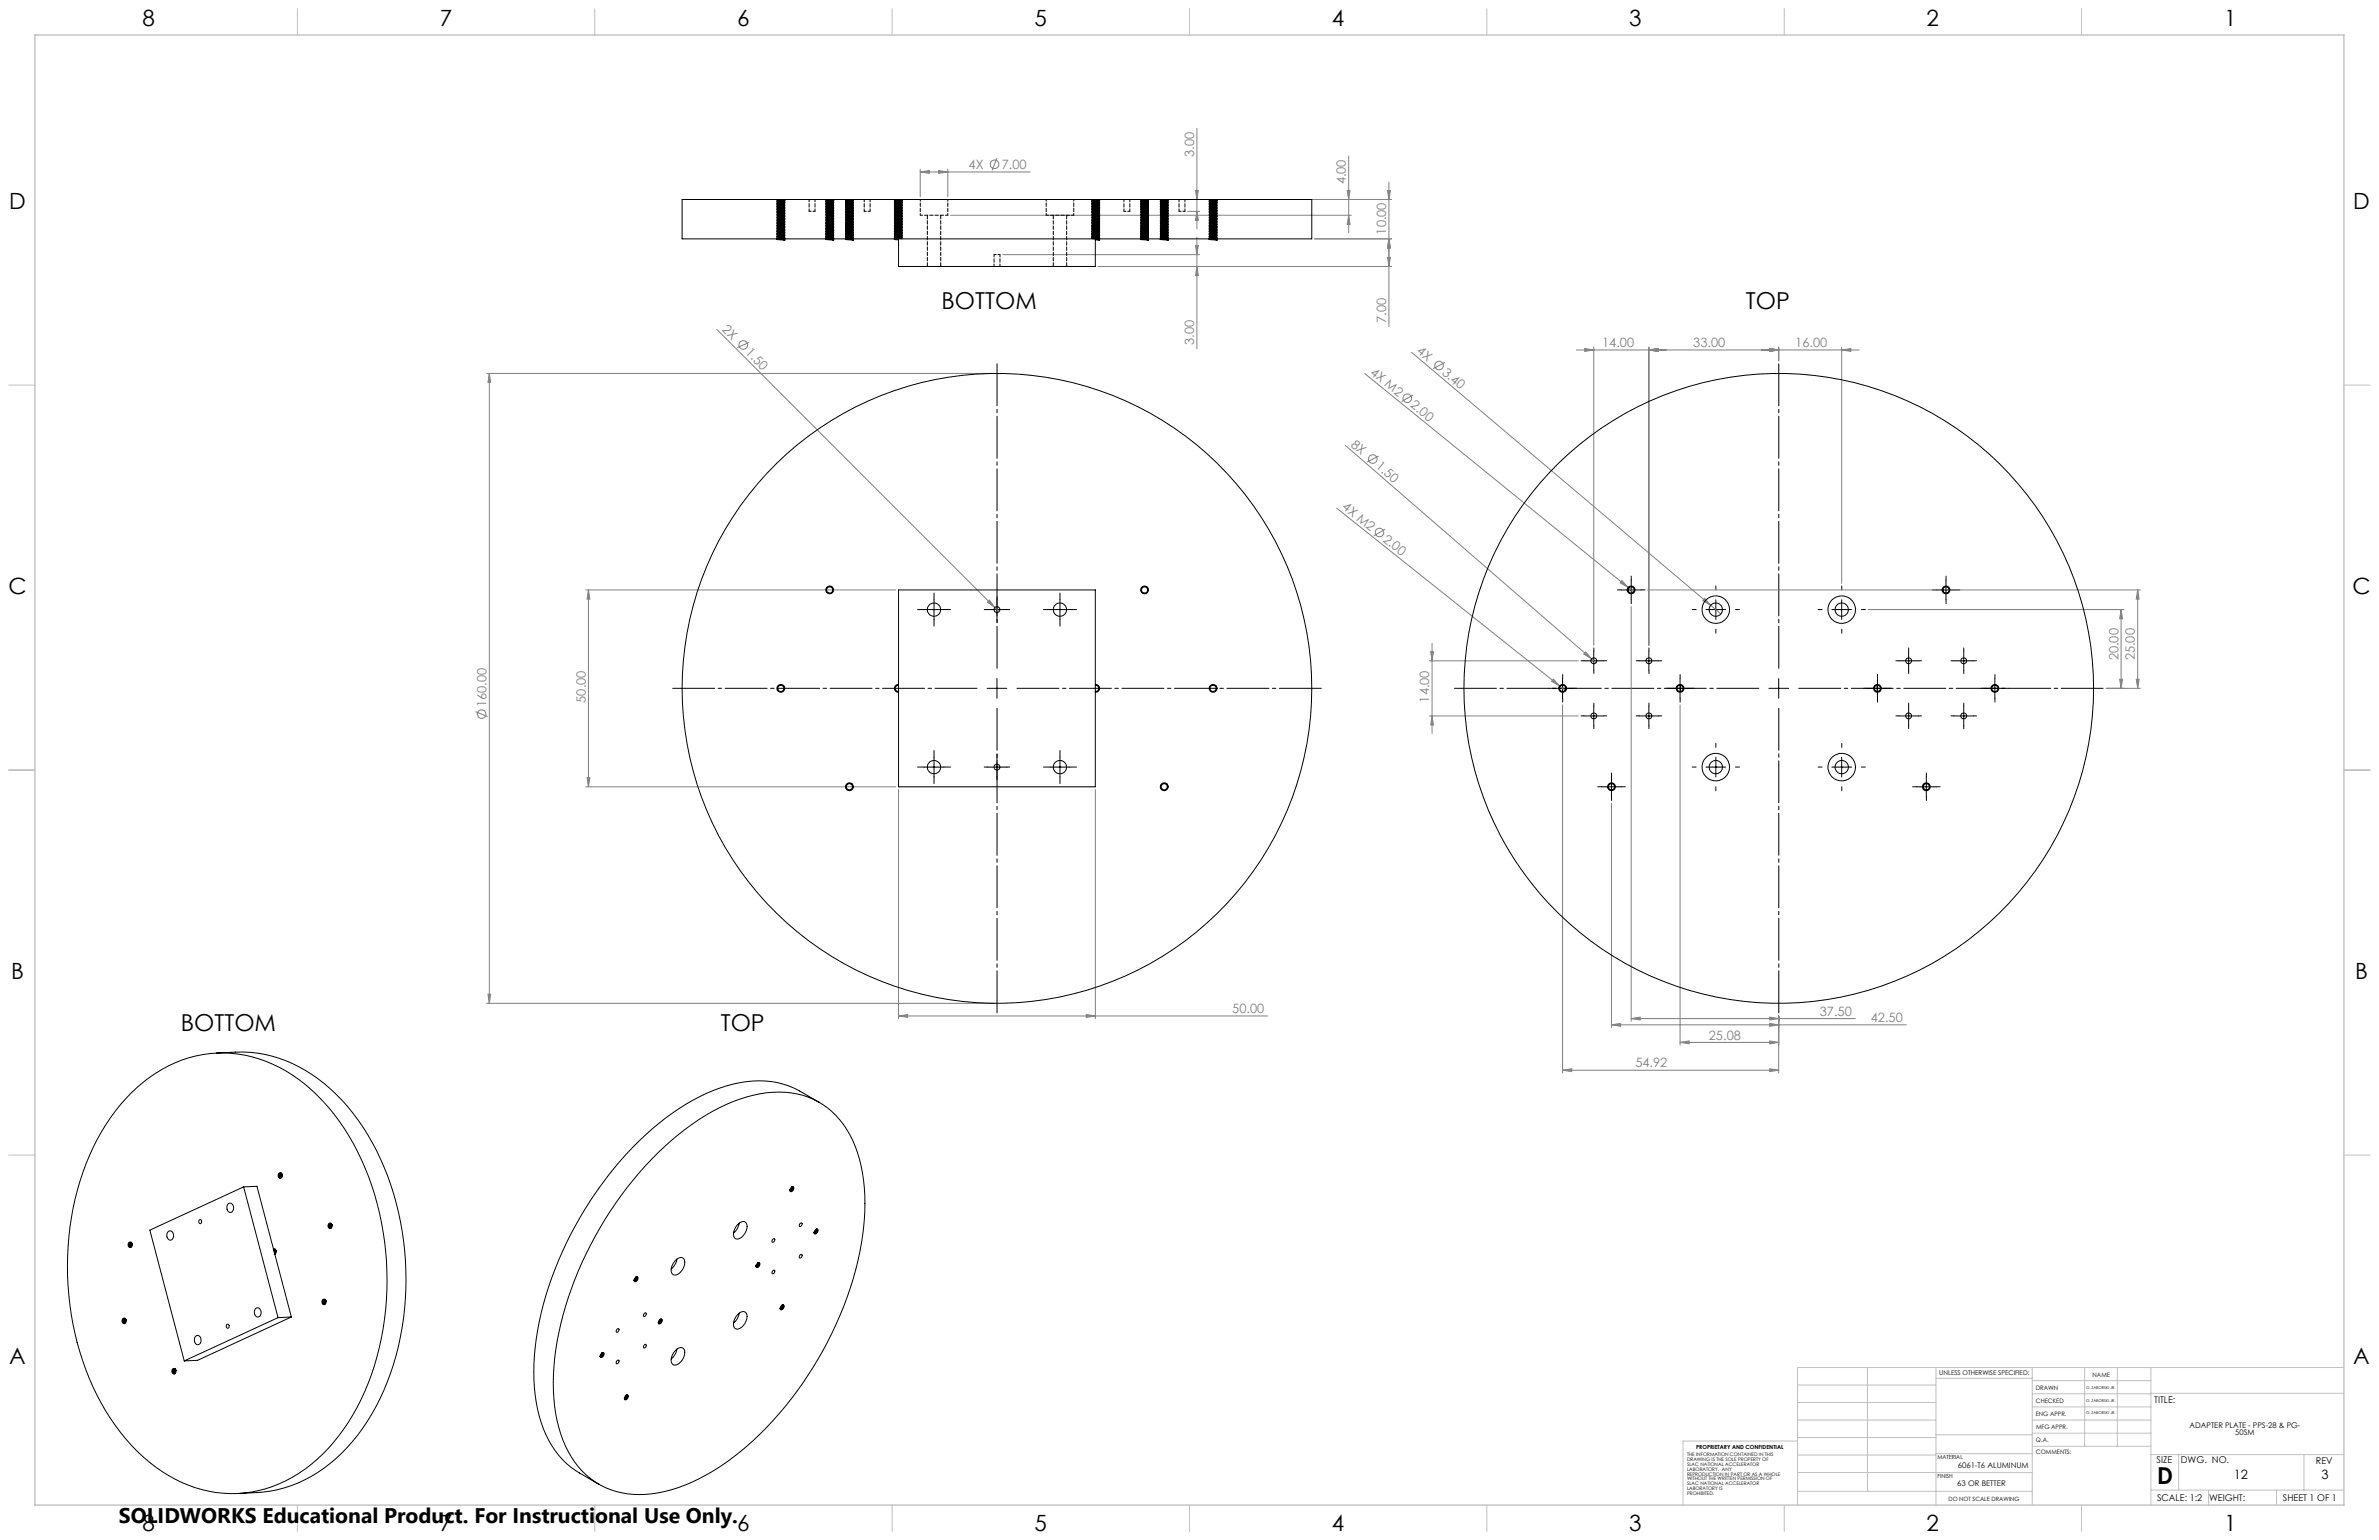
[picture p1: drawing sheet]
<svg xmlns="http://www.w3.org/2000/svg" width="864mm" height="559mm" viewBox="0 0 864 559" stroke-linecap="round" stroke-linejoin="round" font-family="sans-serif">
<defs><g id="words">
<g font-size="8.5">
<text x="341.8" y="112.1">BOTTOM</text>
<text x="633.8" y="112.1">TOP</text>
<text x="65.6" y="374.1">BOTTOM</text>
<text x="261.6" y="374.1">TOP</text>
<text x="783.1" y="538.4">D</text>
</g>
<g font-size="8.1">
<text x="51.7" y="9.3">8</text>
<text x="159.7" y="9.3">7</text>
<text x="267.6" y="9.3">6</text>
<text x="375.5" y="9.3">5</text>
<text x="483.5" y="9.3">4</text>
<text x="591.4" y="9.3">3</text>
<text x="699.4" y="9.3">2</text>
<text x="807.3" y="9.3">1</text>
<text x="3.3" y="76">D</text>
<text x="854.2" y="76">D</text>
<text x="3" y="215.7">C</text>
<text x="853.9" y="215.7">C</text>
<text x="4" y="355.4">B</text>
<text x="854.9" y="355.4">B</text>
<text x="3.3" y="495.1">A</text>
<text x="854.2" y="495.1">A</text>
<text x="51.7" y="555.4">8</text>
<text x="159.7" y="555.4">7</text>
<text x="267.6" y="555.4">6</text>
<text x="375.5" y="555.4">5</text>
<text x="483.5" y="555.4">4</text>
<text x="591.4" y="555.4">3</text>
<text x="699.4" y="555.4">2</text>
<text x="807.3" y="555.4">1</text>
</g>
<text font-size="7.7" x="43.2" y="552.5">SOLIDWORKS Educational Product. For Instructional Use Only.</text>
<g font-size="4.7" fill="#808080">
<text x="433.5" y="56.9" transform="rotate(-90 433.5 56.9)">3.00</text>
<text x="351.6" y="61.3">4X</text>
<text x="363.6" y="61.3">7.00</text>
<text x="488.6" y="66.9" transform="rotate(-90 488.6 66.9)">4.00</text>
<text x="503.2" y="85.1" transform="rotate(-90 503.2 85.1)">10.00</text>
<text x="261.9" y="119.7" transform="rotate(45 261.9 119.7)">2X</text>
<text x="503.2" y="117.2" transform="rotate(-90 503.2 117.2)">7.00</text>
<text x="433.5" y="125.2" transform="rotate(-90 433.5 125.2)">3.00</text>
<text x="581.6" y="126">14.00</text>
<text x="614.7" y="126">33.00</text>
<text x="651.7" y="126">16.00</text>
<text x="270.4" y="128.2" transform="rotate(45 270.4 128.2)">1.50</text>
<text x="514.1" y="127.8" transform="rotate(40 514.1 127.8)">4X</text>
<text x="497.1" y="135.6" transform="rotate(39 497.1 135.6)">4X M2</text>
<text x="523.3" y="135.6" transform="rotate(40 523.3 135.6)">3.40</text>
<text x="511.8" y="147.4" transform="rotate(39 511.8 147.4)">2.00</text>
<text x="490.1" y="161.7" transform="rotate(41 490.1 161.7)">8X</text>
<text x="499.2" y="169.5" transform="rotate(41 499.2 169.5)">1.50</text>
<text x="487" y="184.4" transform="rotate(39 487 184.4)">4X M2</text>
<text x="501.7" y="196.2" transform="rotate(39 501.7 196.2)">2.00</text>
<text x="769" y="239.6" transform="rotate(-90 769 239.6)">20.00</text>
<text x="775" y="239.6" transform="rotate(-90 775 239.6)">25.00</text>
<text x="176.6" y="256.5" transform="rotate(-90 176.6 256.5)">160.00</text>
<text x="212.6" y="255" transform="rotate(-90 212.6 255)">50.00</text>
<text x="518.9" y="254.9" transform="rotate(-90 518.9 254.9)">14.00</text>
<text x="447.3" y="367.6">50.00</text>
<text x="660.6" y="368.6">37.50</text>
<text x="679.1" y="370.8">42.50</text>
<text x="620.3" y="377.2">25.08</text>
<text x="593.7" y="387.3">54.92</text>
</g>
<g font-size="4.7">
<text x="810.9" y="536.8">12</text>
<text x="842.7" y="536.8">3</text>
</g>
<g font-size="3.4">
<text x="782" y="508.9">TITLE:</text>
<text x="782.9" y="531">SIZE</text>
<text x="791.7" y="531">DWG. NO.</text>
<text x="840.7" y="531.1">REV</text>
<text x="783" y="544.6">SCALE: 1:2</text>
<text x="801.9" y="544.7">WEIGHT:</text>
<text x="828.7" y="544.6">SHEET 1 OF 1</text>
</g>
<g font-size="2.8">
<text x="794.8" y="518">ADAPTER PLATE - PPS-28 &amp; PG-</text>
<text x="811.4" y="520.9">50SM</text>
<text x="710.7" y="532.8">6061-T6 ALUMINUM</text>
<text x="710.5" y="539.2">63 OR BETTER</text>
</g>
<text font-size="2.4" x="704" y="499.1">UNLESS OTHERWISE SPECIFIED:</text>
<g font-size="2.2">
<text x="759.6" y="499.5">NAME</text>
<text x="739" y="504.3">DRAWN</text>
<text x="739.1" y="509.2">CHECKED</text>
<text x="739" y="513.9">ENG APPR.</text>
<text x="739.1" y="518.6">MFG APPR.</text>
<text x="739.1" y="523.3">Q.A.</text>
<text x="739.1" y="527.5">COMMENTS:</text>
</g>
<text font-size="2.1" x="707.3" y="544.5">DO NOT SCALE DRAWING</text>
<g font-size="2">
<text x="615.7" y="525.8">PROPRIETARY AND CONFIDENTIAL</text>
<text x="703.3" y="529.6">MATERIAL</text>
<text x="703.3" y="536.4">FINISH</text>
</g>
<g font-size="1.8">
<text x="612.4" y="528.4">THE INFORMATION CONTAINED IN THIS</text>
<text x="612.4" y="530.1">DRAWING IS THE SOLE PROPERTY OF</text>
<text x="612.4" y="531.9">SLAC NATIONAL ACCELERATOR</text>
<text x="612.4" y="533.6">LABORATORY. ANY</text>
<text x="612.4" y="535.4">REPRODUCTION IN PART OR AS A WHOLE</text>
<text x="612.4" y="537.2">WITHOUT THE WRITTEN PERMISSION OF</text>
<text x="612.4" y="538.9">SLAC NATIONAL ACCELERATOR</text>
<text x="612.4" y="540.7">LABORATORY IS</text>
<text x="612.4" y="542.5">PROHIBITED.</text>
</g>
<g font-size="1.4">
<text x="757.2" y="503.9">G. ZABORSKI JR.</text>
<text x="757.2" y="508.6">G. ZABORSKI JR.</text>
<text x="757.2" y="513.2">G. ZABORSKI JR.</text>
</g>
</g></defs>
<g fill="none" stroke="#808080" stroke-width=".36">
<path d="M361.9 57.4l-1.7 4.4M434.5 46.6v36.4M489.6 56.6v27.9M334 62.4l3.4-.5v1zM334 61.4v10M334 62.4h39.9M340.7 61.9l3.4 .5-3.4 .5zM344.1 61.4v10M345.1 72.4h160.1M345.1 78.1h145.5M431.1 76.7h4.4M434 69.1h1l-.5 3.3z"/>
<path d="M434.5 76.7l.5 3.3h-1zM489.1 69.1h1l-.5 3.3zM489.6 78.1l.5 3.3h-1zM503.7 69.1h1l-.5 3.3zM504.2 66v52.5M364 92.4h71.5M398.6 96.7h106.6M434 89.1h1l-.5 3.3zM434.5 96.7l.5 3.3h-1zM434.5 86v40.5M477.2 86.7h28M503.7 93.4h1l-.5 3.3z"/>
<path d="M504.2 86.7l.5 3.3h-1zM260.2 119.6l100.9 100.9M176.6 135.5h184.3M177.6 135.5l.5 3.3h-1zM177.6 135.5v228.6M272 124.2l-4.4 1.9M495.4 135.6l95.6 77.5M512.4 127.8l108.6 91.8M524.5 131.5l-4.2 2.3M572.2 127h102.7M575.3 126.5l3.3 .5-3.3 .5zM578.6 126v108.1"/>
<path d="M598.6 127l3.3-.5v1zM598.6 126v108.1M642.4 126.5l3.3 .5-3.3 .5zM645.7 126v4.9M668.5 127l3.4-.5v1zM668.5 126v85.6M512.9 143.4l-4.1 2.3M488.4 161.6l89.3 77.5M500.5 165.5l-4.3 2.2M485.3 184.4l80.8 64.5M502.8 192.1l-4.1 2.3M212.6 214.1h112.6"/>
<path d="M213.6 214.1l.5 3.3h-1zM213.6 214.1v71.4M358.5 218.5l.7-.7 1.9 2.7zM588.8 210.7l2.2 2.4-2.8-1.6zM591 213.1l2.2 1.8M598.1 214.1h178.9M618.8 217.1l2.2 2.5-2.9-1.7zM621 219.6l3.7 3.2M776 214.1l.5 3.3h-1zM776 214.1v35.7M361.1 220.5l1.6 1.5M518.9 239.8h54"/>
<path d="M519.4 236.5h.9l-.4 3.3zM519.9 233.4v32.7M575.6 236.5l2.1 2.6-2.8-1.8zM577.7 239.1l1.7 1.4M592.1 220.1v150.5M678.1 221.2h92.9M770 221.2l.5 3.3h-1zM770 221.2v28.6M172.6 258.2l4.5 1.8M518.9 259.8h54M519.9 259.8l.4 3.3h-.9zM563.9 246.4l2.2 2.5-2.9-1.7z"/>
<path d="M566.1 248.9l2.3 1.8M567.2 255.8v133.5M609.9 255.8v123.4M764.6 249.8h12.4M769.5 246.5h1l-.5 3.3zM775.5 246.5h1l-.5 3.3zM212.6 285.5h112.6M213.1 282.2h1l-.5 3.3zM326.2 286.5v83.1M397.6 286.5v83.1M585 291.5v81.4M176.6 364.1h184.3"/>
<path d="M177.1 360.8h1l-.5 3.3zM326.2 368.7l3.3-.6v1zM326.2 368.7h134M394.3 368.1l3.3 .6-3.3 .4zM585 371.9l3.3-.5v1zM585 371.9h107M592.1 369.6l3.3-.5v1zM592.1 369.6h81.4M609.9 378.2l3.3-.5v1zM609.9 378.2h35.8M642.4 377.7l3.3 .5-3.3 .5zM642.4 369.1l3.3 .5-3.3 .5z"/>
<path d="M642.4 371.4l3.3 .5-3.3 .5zM645.7 368.7v20.6M567.2 388.3l3.3-.5v1zM567.2 388.3h78.5M642.4 387.8l3.3 .5-3.3 .5z"/>
<circle cx="361" cy="59.6" r="1.55"/>
<circle cx="269.8" cy="125.2" r="1.56"/>
<circle cx="522.4" cy="132.7" r="1.57"/>
<circle cx="510.9" cy="144.5" r="1.55"/>
<circle cx="498.3" cy="166.6" r="1.56"/>
<circle cx="500.8" cy="193.2" r="1.55"/>
<circle cx="174.8" cy="259.1" r="1.56"/>
</g>
<g fill="none" stroke="#000" stroke-width=".36" stroke-dasharray="15.2 1.3 1.3 1.3">
<path d="M339.1 217.6v-2.4M361.9 217.6v-1.1M384.8 217.6v-2.4M588.6 214h-1.4M592.2 210.5v-1.5M592.2 217.6v1.4M595.7 214h1.5M622.9 214v-1.4M668.6 214v-1.4M702.9 214h-1.5M706.4 210.5v-1.5M706.4 217.6v1.4"/>
<path d="M710 214h1.4M335.5 221.2h-2.4M339.1 224.8v2.4M342.6 221.2h2.5M358.4 221.2h-1.1M361.9 224.8v1M365.5 221.2h1.1M381.2 221.2h-2.4M384.8 224.8v2.4M388.4 221.2h2.4M575 239.8h-1.1M578.6 236.2v-1.1"/>
<path d="M582.2 239.8h1M595 239.8h-1.1M598.6 236.2v-1.1M602.2 239.8h1M615.7 221.2h-1.4M622.9 228.3v1.5M630 221.2h1.4M661.4 221.2h-1.4M668.6 228.3v1.5M675.7 221.2h1.5M689.3 239.8h-1.1M692.9 236.2v-1.1"/>
<path d="M696.4 239.8h1.1M709.3 239.8h-1.1M712.9 236.2v-1.1M716.4 239.8h1.1M563.7 249.8h-1.4M567.3 246.2v-1.4M567.3 253.3v1.5M570.8 249.8h1.5M575 259.8h-1.1M578.6 243.3v1.1M578.6 256.2v-1.1M582.2 259.8h1"/>
<path d="M595 259.8h-1.1M598.6 256.2v-1.1M598.6 243.3v1.1M602.2 259.8h1M606.3 249.8h-1.4M609.9 246.2v-1.4M609.9 253.3v1.5M613.5 249.8h1.4M678 249.8h-1.4M681.6 246.2v-1.4M681.6 253.3v1.5M685.1 249.8h1.5"/>
<path d="M689.3 259.8h-1.1M692.9 243.3v1.1M692.9 256.2v-1.1M696.4 259.8h1.1M709.3 259.8h-1.1M712.9 243.3v1.1M712.9 256.2v-1.1M716.4 259.8h1.1M720.6 249.8h-1.4M724.2 246.2v-1.4M724.2 253.3v1.5M727.8 249.8h1.4"/>
<path d="M335.5 278.3h-2.4M339.1 274.8v-2.5M342.6 278.3h2.5M358.4 278.3h-1.1M361.9 274.8v-1.1M365.5 278.3h1.1M381.2 278.3h-2.4M384.8 274.8v-2.5M388.4 278.3h2.4M578.6 263.3v1.1M598.6 263.3v1.1M615.7 278.3h-1.4"/>
<path d="M622.9 271.2v-1.4M630 278.3h1.4M661.4 278.3h-1.4M668.6 271.2v-1.4M675.7 278.3h1.5M692.9 263.3v1.1M712.9 263.3v1.1M339.1 281.9v2.4M361.9 281.9v1.1M384.8 281.9v2.4M581.4 285.5h-1.4M585 281.9v-1.4"/>
<path d="M585 289v1.5M588.6 285.5h1.4M622.9 285.5v1.4M668.6 285.5v1.4M695.7 285.5h-1.4M699.3 281.9v-1.4M699.3 289v1.5M702.9 285.5h1.4"/>
</g>
<path d="M354.8 249.8h-110.7M361.9 242.6v-110.7M361.9 256.9v110.7M369.1 249.8h110.7M638.6 249.8h-110.7M645.7 242.6v-110.7M645.7 256.9v110.7M652.9 249.8h110.7" fill="none" stroke="#000" stroke-width=".36" stroke-dasharray="15.2 1.3 1.3 1.3" stroke-dashoffset="-.1"/>
<g fill="none" stroke="#000" stroke-width=".36">
<path d="M339.1 217.6v7.2M361.9 217.6v7.2M384.8 217.6v7.2M588.6 214.1h7.1M592.1 210.5v7.1M622.9 217.6v7.2M668.5 217.6v7.2M702.8 214.1h7.2M706.4 210.5v7.1M335.5 221.2h7.1M358.4 221.2h7.1M381.2 221.2h7.1"/>
<path d="M575 239.8h7.1M578.6 236.2v7.1M595 239.8h7.1M598.6 236.2v7.1M619.3 221.2h7.1M665 221.2h7.1M689.3 239.8h7.1M692.9 236.2v7.1M709.3 239.8h7.1M712.9 236.2v7.1M358.4 249.8h7.1M361.9 246.2v7.2"/>
<path d="M563.7 249.8h7.1M567.2 246.2v7.2M575 259.8h7.1M578.6 256.2v7.1M595 259.8h7.1M598.6 256.2v7.1M606.3 249.8h7.1M609.9 246.2v7.2M642.1 249.8h7.2M645.7 246.2v7.2M678 249.8h7.1M681.5 246.2v7.2"/>
<path d="M689.3 259.8h7.1M692.9 256.2v7.1M709.3 259.8h7.1M712.9 256.2v7.1M720.6 249.8h7.1M724.1 246.2v7.2M335.5 278.3h7.1M339.1 274.8v7.1M358.4 278.3h7.1M361.9 274.8v7.1M381.2 278.3h7.1M384.8 274.8v7.1"/>
<path d="M619.3 278.3h7.1M622.9 274.8v7.1M665 278.3h7.1M668.5 274.8v7.1M581.4 285.5h7.2M585 281.9v7.2M695.7 285.5h7.1M699.3 281.9v7.2"/>
</g>
<g fill="none" stroke="#c0c0c0" stroke-width=".36">
<path d="M108 3.2v9.5M215.9 3.2v9.5M323.8 3.2v9.5M431.8 3.2v9.5M539.7 3.2v9.5M647.7 3.2v9.5M755.6 3.2v9.5M3.1 139.7h9.6M850.9 139.7h9.5M3.1 279.4h9.6M850.9 279.4h9.5M3.1 419.1h9.6"/>
<path d="M850.9 419.1h9.5M677.9 496.2v44.9M702.8 496.2v49.9M737.7 496.2v49.9M756.7 496.2v28.6M768.6 496.2v28.6M780.8 496.2v49.9M850.9 496.2h-198.4v49.9M652.5 515.3h50.3M652.5 508.9h50.3M652.5 502.6h50.3M702.8 500.1h34.9"/>
<path d="M737.7 510.5h43.1M737.7 505.7h43.1M737.7 501h43.1M737.7 515.3h43.1M780.8 505.6h70.1M652.5 534.3l85.2 .1M652.5 528h50.3M652.5 521.6h50.3M652.5 522.9h-41.6v23.2M702.8 527.5h35M702.8 520.6h35M737.7 520h43.1"/>
<path d="M737.8 524.8h43M780.8 527.8h70.1M790.9 527.8v12.9M836.4 527.8v12.9M108 546.1v9.6M215.9 546.1v9.6M323.8 546.1v9.6M431.8 546.1v9.6M539.7 546.1v9.6M647.7 546.1v9.6M652.5 541.1h85.2M755.6 546.1v9.6"/>
<path d="M780.8 540.7h70.1M801.7 540.7v5.4M826.4 540.7v5.4"/>
</g>
<path d="M12.7 12.7h838.2v533.4h-838.2z" fill="none" stroke="#c0c0c0" stroke-width=".5"/>
<g fill="#808080">
<path d="M358.5 218.5l.7-.7 1.9 2.7z"/>
<path d="M575.6 236.5l2.1 2.6-2.8-1.8z"/>
<path d="M618.8 217.1l2.2 2.5-2.9-1.7z"/>
<path d="M588.8 210.7l2.2 2.4-2.8-1.6z"/>
<path d="M563.9 246.4l2.2 2.5-2.9-1.7z"/>
<path d="M394.3 368.1l3.3 .6-3.3 .4zM326.2 368.7l3.3-.6v1zM668.5 127l3.4-.5v1zM642.4 126.5l3.3 .5-3.3 .5zM642.4 126.5l3.3 .5-3.3 .5zM598.6 127l3.3-.5v1zM598.6 127l3.3-.5v1zM575.3 126.5l3.3 .5-3.3 .5zM642.4 377.7l3.3 .5-3.3 .5zM609.9 378.2l3.3-.5v1zM642.4 387.8l3.3 .5-3.3 .5zM567.2 388.3l3.3-.5v1zM642.4 369.1l3.3 .5-3.3 .5zM592.1 369.6l3.3-.5v1zM642.4 371.4l3.3 .5-3.3 .5zM585 371.9l3.3-.5v1z"/>
<path d="M334 62.4l3.4-.5v1zM340.7 61.9l3.4 .5-3.4 .5z"/>
<path d="M213.1 282.2h1l-.5 3.3zM213.6 214.1l.5 3.3h-1zM769.5 246.5h1l-.5 3.3zM770 221.2l.5 3.3h-1zM775.5 246.5h1l-.5 3.3zM776 214.1l.5 3.3h-1z"/>
<path d="M504.2 86.7l.5 3.3h-1zM503.7 69.1h1l-.5 3.3zM489.6 78.1l.5 3.3h-1zM489.1 69.1h1l-.5 3.3zM434.5 76.7l.5 3.3h-1zM434 69.1h1l-.5 3.3zM434.5 96.7l.5 3.3h-1zM434 89.1h1l-.5 3.3z"/>
<path d="M177.6 135.5l.5 3.3h-1zM177.1 360.8h1l-.5 3.3zM519.4 236.5h.9l-.4 3.3zM519.9 259.8l.4 3.3h-.9z"/>
<path d="M504.2 86.7l.5 3.3h-1zM503.7 93.4h1l-.5 3.3z"/>
</g>
<g fill="none" stroke="#000" stroke-width=".36">
<path d="M247.6 72.4h228.6v14.3h-228.6zM282 86.7v.2M282 86.9l2.7 .2M282.8 86.8l1.8 .2M284.6 86.9l.3-.2v.5zM299.8 86.7l.1 .2 2.6 .2M300.5 86.8l1.8 .2M302.3 86.9l.3-.2v.5zM306.9 86.7l.1 .2 2.6 .2M307.7 86.8l1.8 .2M309.5 86.9l.3-.2v.5zM324.7 86.7v.2"/>
<path d="M325.4 86.8l.8 .1M326.2 86.7l-1.5 .2 1.5 .1M326.2 86.7v10h71.4v-10M397.6 87l1.5 .2M397.6 86.9l1.3 .1M398 86.7l.9 .2M398.9 86.9l.3-.2v.5M398.9 87l.3 .2M398.9 86.9v.1M414.1 86.7v.2M414.1 86.9l2.7 .2M414.8 86.8l1.8 .2"/>
<path d="M416.6 86.9l.3-.2v.5zM421.2 86.7l.1 .2 2.6 .2M421.9 86.8l1.9 .2M423.8 86.9l.2-.2v.5zM438.9 86.7l.1 .2 2.6 .2M439.7 86.8l1.8 .2M441.5 86.9l.3-.2v.5zM300.2 213a1.44 1.44 0 0 1 2.3 .5 1.44 1.44 0 0 1-1.3 2 1.44 1.44 0 0 1-1.3-2zM302.3 214.1h.3M326.2 214.1h71.4v71.4h-71.4zM416.6 214.1h.3M590.7 214.1h.3"/>
<path d="M705 214.1h.3M282.4 248.8a1.45 1.45 0 0 1 2.4 .5 1.45 1.45 0 0 1-1.4 2 1.45 1.45 0 0 1-1.3-2.1zM284.6 249.8h.3M326.2 248.7a1.12 1.12 0 0 0-1.3 1.1 1.12 1.12 0 0 0 1.3 1.1M326.2 248.4a1.43 1.43 0 0 0-1.5 1.4 1.43 1.43 0 0 0 1.5 1.4M397.6 248.7h.1a1.09 1.09 0 0 1 1.2 1.1M397.6 248.4a1.41 1.41 0 0 1 1.5 1.1l.1 .3M397.6 250.9h.1M398.9 249.8a1.1 1.1 0 0 1-1.3 1.1M398.9 249.8h.3M399.2 249.8a1.45 1.45 0 0 1-1.6 1.4M439.3 248.8a1.45 1.45 0 0 1 2.4 .5 1.45 1.45 0 0 1-1.4 2 1.45 1.45 0 0 1-1.3-2.1z"/>
<path d="M441.5 249.8h.3M565.8 249.8h.3M608.4 249.8h.4M610 248.7v2.2M680.1 249.8h.3M681.4 248.7v2.3M722.7 249.8h.4M309.5 285.5h.3M421.6 284.5a1.45 1.45 0 0 1 2.4 .5 1.45 1.45 0 0 1-1.4 2 1.45 1.45 0 0 1-1.3-2.1zM423.8 285.5h.2M583.6 285.5h.3M697.8 285.5h.3"/>
<path d="M47.9 396.3a45.4 45.4 0 0 1 41.1-13.4 55.3 55.3 0 0 1 32.3 21.4 100.4 100.4 0 0 1 19 67.5 89.6 89.6 0 0 1-19.2 51.6 48 48 0 0 1-37.5 18.6 49.6 49.6 0 0 1-33.9-15.4 90.9 90.9 0 0 1-24.3-53.2 99.6 99.6 0 0 1 13.1-65.4l5.4-7.4zM78.6 382.1a50.6 50.6 0 0 1 24.9 2.7 63.8 63.8 0 0 1 31.6 29.8 105.6 105.6 0 0 1 2.9 92.9 61.7 61.7 0 0 1-29.8 30.6 42.8 42.8 0 0 1-14.9 3.5l-6.9 .3M239 418.2a76.6 76.6 0 0 1 34.5-20.8 31.3 31.3 0 0 1 26.9 4.6 36.6 36.6 0 0 1 12.7 23.7 91 91 0 0 1-5.7 45.3 129.9 129.9 0 0 1-41.3 57.8 61.4 61.4 0 0 1-31.8 13.5 28.8 28.8 0 0 1-29.9-19.7 67.2 67.2 0 0 1-2.2-35.8 132.6 132.6 0 0 1 36.8-68.6zM297.4 400l-7.1-4.1a32 32 0 0 0-23.9-2.6 76.7 76.7 0 0 0-34.5 20.8 131.2 131.2 0 0 0-37.2 71.7 63.6 63.6 0 0 0 3.5 34.8 30.4 30.4 0 0 0 12.2 13.9l7 4.1M82.8 436.9a1.4 1.4 0 0 1 1.7 .2 1.4 1.4 0 0 1 .2 1.7 1.16 1.16 0 0 1-1.1 1.1 1.16 1.16 0 0 1-1.2-1.1v-1.1zM88.4 430.7l4.9-.2 6 22.7M88.4 430.7l-34 15.7 12.5 47.4M88.4 430.7l12.5 47.4M101.9 425.7a.82 .82 0 0 0-.6 .8 .82 .82 0 0 0 .5 .8M101.9 425.8l-.3 .6 .3 .8M102.1 425.8l-.3 .6 .3 .7M102.2 426.2v.1"/>
<path d="M102.3 426l-.1 .9M102.4 426.2a.69 .69 0 0 0-1.2 .1 .69 .69 0 0 0 .7 1l.3-1M102.4 426.2l-.1 1.1-.6 .2M102.4 426.2l-.1-.3a.74 .74 0 0 0-.9-.3 .74 .74 0 0 0-.4 .9v.3a.66 .66 0 0 0 .8 .7l.4-.5v-.8M102.4 426.2h-.2M286.8 431.8l.7-1.1a.79 .79 0 0 1 .1 1 .79 .79 0 0 1-.9 .3M286.8 431.5v.3M286.8 431.8v.1M287.2 430.9l.5-.3a.92 .92 0 0 1 .3 1.2 .92 .92 0 0 1-1.2 .4zM287.5 430.7l-.2 .7-.5 .5M287.6 430.7a.96 .96 0 0 1-.8 1.3M287.9 430.6a1.2 1.2 0 0 1-1 1.7"/>
<path d="M47.4 450.9a.76 .76 0 0 0-.6 .7 .76 .76 0 0 0 .6 .8l-.3-.8 .4-.7M47.7 451l-.3 .6 .2 .7M47.8 451.3v.4a.71 .71 0 0 1-.8 .9 .71 .71 0 0 1-.5-1 .74 .74 0 0 1 .4-.9 .74 .74 0 0 1 .9 .3l.2 .3M47.8 451.3l-.2 .9a.66 .66 0 0 1-.9-.2 .66 .66 0 0 1 .3-.9l.4-.3 .5 .5M47.8 451.3h.2M47.8 451.1l-.1 .9M48 451.3l-.2 1.1-.6 .2M61 446.9a1.39 1.39 0 0 1 1.7 .2 1.39 1.39 0 0 1 .3 1.7 1.18 1.18 0 0 1-1.2 1.2 1.18 1.18 0 0 1-1.2-1.2v-1zM72.3 442.7a.65 .65 0 0 1 .9 .5 .65 .65 0 0 1-.7 .7l-.4-.7zM99.3 453.5l.6-.1 .3 .4M99.6 455.1h.2M99.7 453.4l-.4 .1"/>
<path d="M99.8 453.4l-.4 .4M99.8 455.1l6 22.8M99.9 453.5l-.3 .6 .2 .6M100 453.8l-.4 1.3M100 453.8v.8l-.4 .5M100 453.6l-.1 .9M100.3 453.8l-.1 .8-.4 .5M100.3 453.8l-.4-.6h-.7l.5 1.7M100.3 453.8h-.3M120 444a.82 .82 0 0 0-.6 .8 .82 .82 0 0 0 .5 .8M120.1 444l-.4 .7 .3 .8M120.2 444.1l-.3 .6 .3 .7"/>
<path d="M120.3 444.5v.7a.62 .62 0 0 1-.7 .6 .62 .62 0 0 1-.5-.7 .83 .83 0 0 1 .2-1.1 .83 .83 0 0 1 1.1 0l.1 .5M120.3 444.5l-.1 .9a.64 .64 0 0 1-.8-.4 .64 .64 0 0 1 .3-.8 .64 .64 0 0 1 .8 .3M120.3 444.5h.2M120.4 444.2l-.1 .9M120.5 444.5l-.1 1-.6 .3M245.2 457.4l.5-.5a1.68 1.68 0 0 1 2.3-.4 1.68 1.68 0 0 1 .5 2.2 4.5 4.5 0 0 1-3.8 4 2.26 2.26 0 0 1-.7-3.5zM245.7 456.9l-.4 1.5-1.6 2M267.8 444.3l.5-.5a1.69 1.69 0 0 1 2.3-.3 1.69 1.69 0 0 1 .5 2.2 4.6 4.6 0 0 1-3.8 3.9 2.65 2.65 0 0 1-.4-4.1zM268.4 443.8l-.9 2.3-1.2 1.3M274.5 459v.5M274.9 458.5l.5-.3a.92 .92 0 0 1 .3 1.2 .92 .92 0 0 1-1.2 .3v-.6zM275.2 458.3l-.2 .7-.5 .4"/>
<path d="M275.3 458.2a.93 .93 0 0 1-.9 1.3 .72 .72 0 0 0 .9-.3 .72 .72 0 0 0-.2-.9l-.2 .6-.4 .4M275.6 458.1a1.2 1.2 0 0 1-1 1.7M280.6 449.7l.4-.3a.7 .7 0 0 1 .1 .9 .7 .7 0 0 1-.9 .3zM290.4 443.9l.5-.2a.7 .7 0 0 1 .1 .9 .7 .7 0 0 1-.8 .3zM290.4 455.4l.5-.2a.7 .7 0 0 1 .1 .9 .7 .7 0 0 1-.8 .3zM295.6 447.1l.7-1a.79 .79 0 0 1 .1 .9 .79 .79 0 0 1-.9 .4M295.6 447.1v.2M295.6 446.9v.2M296 446.3l.5-.4a.94 .94 0 0 1 .3 1.3 .94 .94 0 0 1-1.2 .4zM296.3 446.1l-.2 .7-.5 .4M296.4 446.1a.96 .96 0 0 1-.8 1.3M296.7 445.9a1.2 1.2 0 0 1-1 1.7"/>
<path d="M45.2 478.5a.82 .82 0 0 0-.6 .7 .82 .82 0 0 0 .5 .8M45.3 478.5l-.4 .7 .3 .8M45.4 478.6l-.2 .6 .2 .7M45.5 479l.1 .4a.72 .72 0 0 1-.8 .9 .72 .72 0 0 1-.5-1.1 .77 .77 0 0 1 .6-.9 .77 .77 0 0 1 .9 .7M45.5 479l-.1 .8a.71 .71 0 0 1-1-.4 .71 .71 0 0 1 .5-.9l.5 .1 .3 .4M45.5 479h.3M45.6 478.7l-.1 .9M45.8 479l-.2 1-.6 .3M92.8 474.8a1.41 1.41 0 0 1 1.7 .2 1.41 1.41 0 0 1 .3 1.7 1.18 1.18 0 0 1-1.2 1.2 1.18 1.18 0 0 1-1.2-1.2v-1zM100.9 478.1l-34 15.7M105.8 477.9l-34.1 15.7-4.8 .2M105.8 477.9l-4.9 .2"/>
<path d="M117.8 473.1l-.4-.8 .4-.6a.76 .76 0 0 0-.6 .6 .76 .76 0 0 0 .5 .8M118 471.7l-.3 .6 .2 .7M118.1 472.1l.1 .4a.72 .72 0 0 1-.8 .9 .72 .72 0 0 1-.6-1.1 .77 .77 0 0 1 .7-.9 .77 .77 0 0 1 .9 .7M118.1 472.1l-.2 .9a.64 .64 0 0 1-.8-.4 .64 .64 0 0 1 .3-.8 .64 .64 0 0 1 .9 .3M118.1 472.1h.3M118.1 471.8v.9M118.4 472.1l-.3 1-.6 .3M230.3 464.4l.6-1a.77 .77 0 0 1 .2 .9 .77 .77 0 0 1-.9 .4M230.3 464.5l-.1 .1M230.3 464.2v.3M230.6 463.6l.6-.3a.95 .95 0 0 1 .2 1.2 .95 .95 0 0 1-1.1 .4zM230.9 463.4l-.1 .7-.6 .4"/>
<path d="M231 463.3a.93 .93 0 0 1-.8 1.3M231.3 463.3a1.23 1.23 0 0 1-1 1.7M233.9 476.6l.4-.2a.69 .69 0 0 1 .2 .8 .69 .69 0 0 1-.9 .4zM239 479.8v.2M239.1 479.5l-.1 .3M239.4 478.9l.6-.3a.95 .95 0 0 1 .2 1.2 .95 .95 0 0 1-1.2 .4zM239.6 478.8l.1-.1a.77 .77 0 0 1 .2 1 .77 .77 0 0 1-.9 .3M239.6 478.7v.4l-.6 .7M239.7 478.8l-.2 .6-.5 .4M239.8 478.7a.93 .93 0 0 1-.8 1.3M240.1 478.6a1.18 1.18 0 0 1-1 1.7M267.8 477a1.76 1.76 0 0 1 2-1.1 1.76 1.76 0 0 1 1.4 1.8 4.6 4.6 0 0 1-3.9 4.5 2.65 2.65 0 0 1-.4-4z"/>
<path d="M268.4 476.5l-.9 2.2-1.2 1.4M280.6 461.1l.4-.2a.7 .7 0 0 1 .1 .9 .7 .7 0 0 1-.9 .3zM283.3 474.7l-.1 .1M283.3 474.4v.3M283.7 473.8l.5-.3a.92 .92 0 0 1 .2 1.2 .92 .92 0 0 1-1.1 .4v-.6zM283.9 473.6l-.2 .7-.4 .4M284 473.6l-.2 .7-.6 .4M284.1 473.6a.95 .95 0 0 1-.9 1.3 .72 .72 0 0 0 .9-.4 .72 .72 0 0 0-.2-.9M284.3 473.5a1.2 1.2 0 0 1-.9 1.7M63.3 496.7a.81 .81 0 0 0-.6 .8 .81 .81 0 0 0 .6 .8M63.4 496.7l-.4 .8 .4 .7M63.5 496.8l-.2 .6 .2 .7"/>
<path d="M63.6 497.2l.1 .4a.71 .71 0 0 1-.7 .9 .71 .71 0 0 1-.6-1 .75 .75 0 0 1 .6-.9 .75 .75 0 0 1 .9 .6M63.6 497.2l-.1 .9a.64 .64 0 0 1-.8-.3 .64 .64 0 0 1 .3-.8 .64 .64 0 0 1 .8 .2M63.6 497.2h.3M63.7 497l-.1 .9M63.9 497.2l-.2 1.1-.6 .2M71 484.9a1.39 1.39 0 0 1 1.7 .2 1.39 1.39 0 0 1 .3 1.7 1.16 1.16 0 0 1-1.2 1.2 1.16 1.16 0 0 1-1.2-1.2v-1.1zM82.3 480.7a.62 .62 0 0 1 .9 .5 .62 .62 0 0 1-.9 .5zM217.9 491.7v.3M217.9 492v.1M218.3 491.1l.6-.3a.95 .95 0 0 1 .2 1.2 .95 .95 0 0 1-1.2 .4zM218.5 490.9h.1a.78 .78 0 0 1 .2 1 .78 .78 0 0 1-1 .3M218.5 490.9l-.1 .7-.5 .3"/>
<path d="M218.6 490.9l-.2 .7-.5 .5M218.7 490.9a.91 .91 0 0 1-.8 1.3M219 490.8a1.2 1.2 0 0 1-1 1.7M224 482.3l.4-.2a.71 .71 0 0 1 .2 .9 .71 .71 0 0 1-.9 .3zM224 493.7l.4-.2a.71 .71 0 0 1 .2 .9 .71 .71 0 0 1-.9 .3zM233.9 488l.4-.2a.69 .69 0 0 1 .2 .9 .69 .69 0 0 1-.9 .3zM245.2 490l.5-.5a1.69 1.69 0 0 1 2.3-.3 1.69 1.69 0 0 1 .5 2.2 4.6 4.6 0 0 1-3.8 3.9 2.26 2.26 0 0 1-.7-3.4zM245.7 489.5l-.4 1.6-1.6 2M226.7 507v.3M226.7 507.3v.2M227.1 506.4l.5-.3a.96 .96 0 0 1 .3 1.2 .96 .96 0 0 1-1.2 .5zM227.3 506.3l.1-.1a.79 .79 0 0 1 .1 1 .79 .79 0 0 1-.9 .3"/>
<path d="M227.3 506.2l-.6 1.1M227.4 506.2l-.2 .8-.5 .4M227.5 506.2a.95 .95 0 0 1-.8 1.3M227.8 506.1a1.2 1.2 0 0 1-1 1.7"/>
<circle cx="301.2" cy="214.1" r="1.13"/>
<circle cx="415.5" cy="214.1" r="1.12"/>
<circle cx="415.5" cy="214.1" r="1.43"/>
<circle cx="592.1" cy="214.1" r="1.43"/>
<circle cx="592.1" cy="214.1" r="1.12"/>
<circle cx="706.4" cy="214.1" r="1.43"/>
<circle cx="706.4" cy="214.1" r="1.12"/>
<circle cx="339" cy="221.2" r="2.42"/>
<circle cx="361.9" cy="221.2" r="1.08"/>
<circle cx="384.8" cy="221.2" r="2.42"/>
<circle cx="578.6" cy="239.8" r="1.07"/>
<circle cx="598.6" cy="239.8" r="1.06"/>
<circle cx="622.8" cy="221.2" r="2.42"/>
<circle cx="622.8" cy="221.2" r="5"/>
<circle cx="668.6" cy="221.2" r="2.42"/>
<circle cx="668.6" cy="221.2" r="5"/>
<circle cx="692.8" cy="239.8" r="1.07"/>
<circle cx="712.8" cy="239.8" r="1.07"/>
<circle cx="283.5" cy="249.8" r="1.12"/>
<circle cx="361.9" cy="249.8" r="114.3"/>
<circle cx="440.4" cy="249.8" r="1.13"/>
<circle cx="567.2" cy="249.8" r="1.43"/>
<circle cx="567.3" cy="249.8" r="1.12"/>
<circle cx="578.6" cy="259.8" r="1.07"/>
<circle cx="598.6" cy="259.8" r="1.06"/>
<circle cx="609.9" cy="249.8" r="1.43"/>
<circle cx="609.9" cy="249.8" r="1.12"/>
<circle cx="645.7" cy="249.8" r="114.3"/>
<circle cx="681.5" cy="249.8" r="1.12"/>
<circle cx="681.5" cy="249.8" r="1.43"/>
<circle cx="692.8" cy="259.8" r="1.07"/>
<circle cx="712.8" cy="259.8" r="1.07"/>
<circle cx="724.2" cy="249.8" r="1.43"/>
<circle cx="724.2" cy="249.8" r="1.12"/>
<circle cx="339" cy="278.4" r="2.42"/>
<circle cx="361.9" cy="278.4" r="1.08"/>
<circle cx="384.8" cy="278.4" r="2.42"/>
<circle cx="622.8" cy="278.4" r="2.42"/>
<circle cx="622.8" cy="278.4" r="5"/>
<circle cx="668.6" cy="278.4" r="2.42"/>
<circle cx="668.6" cy="278.4" r="5"/>
<circle cx="308.3" cy="285.5" r="1.12"/>
<circle cx="308.3" cy="285.5" r="1.43"/>
<circle cx="422.6" cy="285.5" r="1.12"/>
<circle cx="585" cy="285.5" r="1.43"/>
<circle cx="585" cy="285.5" r="1.12"/>
<circle cx="699.3" cy="285.5" r="1.44"/>
<circle cx="699.3" cy="285.5" r="1.12"/>
</g>
<g fill="none" stroke="#000" stroke-width=".36" stroke-dasharray="1.3 .6" stroke-dashoffset=".4">
<path d="M284.6 72.6l-2.3 .2 2.3 .3-2.3 .3 2.3 .3-2.3 .3 2.3 .3-2.3 .3 2.3 .2-2.3 .3 2.3 .3-2.3 .3 2.3 .3-2.3 .3 2.3 .3-2.3 .2 2.3 .3-2.3 .3 2.3 .3-2.3 .3 2.3 .3-2.3 .3 2.3 .2-2.3 .3 2.3 .3-2.3 .3 2.3 .3-2.3 .3 2.3 .3-2.3 .2 2.3 .3-2.3 .3 2.3 .3-2.3 .3 2.3 .3-2.3 .3 2.3 .2-2.3 .3 2.3 .3-2.3 .3 2.3 .3-2.3 .3 2.3 .3-2.3 .2 2.3 .3-2.3 .3 2.3 .3-2.2 .3 2.2 .3-2.2 .3M293.7 72.4v4.3M295.9 76.7v-4.3M302.3 72.6l-2.2 .2 2.2 .3-2.2 .3 2.2 .3-2.2 .3 2.2 .3-2.2 .3 2.2 .2-2.2 .3 2.2 .3-2.2 .3 2.2 .3-2.2 .3 2.2 .3-2.2 .2 2.2 .3-2.2 .3 2.2 .3-2.2 .3 2.2 .3-2.2 .3 2.2 .2-2.2 .3 2.2 .3-2.2 .3 2.2 .3-2.2 .3 2.2 .3-2.2 .2 2.2 .3-2.2 .3 2.2 .3-2.2 .3 2.2 .3-2.2 .3 2.2 .2-2.2 .3 2.2 .3-2.2 .3 2.2 .3-2.2 .3 2.2 .3-2.2 .2 2.2 .3-2.2 .3 2.2 .3-2.1 .3 2.1 .3-2.2 .3M309.5 72.6l-2.3 .2 2.3 .3-2.3 .3 2.3 .3-2.3 .3 2.3 .3-2.3 .3 2.3 .2-2.3 .3 2.3 .3-2.3 .3 2.3 .3-2.3 .3 2.3 .3-2.3 .2 2.3 .3-2.3 .3 2.3 .3-2.3 .3 2.3 .3-2.3 .3 2.3 .2-2.3 .3 2.3 .3-2.3 .3 2.3 .3-2.3 .3 2.3 .3-2.3 .2 2.3 .3-2.3 .3 2.3 .3-2.3 .3 2.3 .3-2.3 .3 2.3 .2-2.3 .3 2.3 .3-2.3 .3 2.3 .3-2.3 .3 2.3 .3-2.3 .2 2.3 .3-2.3 .3 2.3 .3-2.2 .3 2.2 .3-2.2 .3M313.7 72.4v4.3M315.9 76.7v-4.3M327.2 72.6l-2.2 .2 2.2 .3-2.2 .3 2.2 .3-2.2 .3 2.2 .3-2.2 .3 2.2 .2-2.2 .3 2.2 .3-2.2 .3 2.2 .3-2.2 .3 2.2 .3-2.2 .2 2.2 .3-2.2 .3 2.2 .3-2.2 .3 2.2 .3-2.2 .3 2.2 .2-2.2 .3 2.2 .3-2.2 .3 2.2 .3-2.2 .3 2.2 .3-2.2 .2 2.2 .3-2.2 .3 2.2 .3-2.2 .3 2.2 .3-2.2 .3 2.2 .2-2.2 .3 2.2 .3-2.2 .3 2.2 .3-2.2 .3 2.2 .3-2.2 .2 2.2 .3-2.2 .3 2.2 .3-2.1 .3 2.1 .3-2.2 .3M334.1 78.1h10M379.8 78.1h10M398.9 72.6l-2.3 .2 2.3 .3-2.3 .3 2.3 .3-2.3 .3 2.3 .3-2.3 .3 2.3 .2-2.3 .3 2.3 .3-2.3 .3 2.3 .3-2.3 .3 2.3 .3-2.3 .2 2.3 .3-2.3 .3 2.3 .3-2.3 .3 2.3 .3-2.3 .3 2.3 .2-2.3 .3 2.3 .3-2.3 .3 2.3 .3-2.3 .3 2.3 .3-2.3 .2 2.3 .3-2.3 .3 2.3 .3-2.3 .3 2.3 .3-2.3 .3 2.3 .2-2.3 .3 2.3 .3-2.3 .3 2.3 .3-2.3 .3 2.3 .3-2.3 .2 2.3 .3-2.3 .3 2.3 .3-2.2 .3 2.2 .3-2.2 .3M398.9 72.7l-2.3 .3 2.3 .3-2.3 .3 2.3 .2-2.3 .3 2.3 .3-2.3 .3 2.3 .3-2.3 .3 2.3 .3-2.3 .2 2.3 .3-2.3 .3 2.3 .3-2.3 .3 2.3 .3-2.3 .3 2.3 .2-2.3 .3 2.3 .3-2.3 .3 2.3 .3-2.3 .3 2.3 .3-2.3 .2 2.3 .3-2.3 .3 2.3 .3-2.3 .3 2.3 .3-2.3 .3 2.3 .2-2.3 .3 2.3 .3-2.3 .3 2.3 .3-2.3 .3 2.3 .3-2.3 .2 2.3 .3-2.3 .3 2.3 .3-2.3 .3 2.3 .3-2.3 .3 2.3 .2-2.3 .3 2.2 .3-2.1 .3"/>
<path d="M408 72.4v4.3M410.1 76.7v-4.3M416.6 72.6l-2.2 .2 2.2 .3-2.2 .3 2.2 .3-2.2 .3 2.2 .3-2.2 .3 2.2 .2-2.2 .3 2.2 .3-2.2 .3 2.2 .3-2.2 .3 2.2 .3-2.2 .2 2.2 .3-2.2 .3 2.2 .3-2.2 .3 2.2 .3-2.2 .3 2.2 .2-2.2 .3 2.2 .3-2.2 .3 2.2 .3-2.2 .3 2.2 .3-2.2 .2 2.2 .3-2.2 .3 2.2 .3-2.2 .3 2.2 .3-2.2 .3 2.2 .2-2.2 .3 2.2 .3-2.2 .3 2.2 .3-2.2 .3 2.2 .3-2.2 .2 2.2 .3-2.2 .3 2.2 .3-2.1 .3 2.1 .3-2.2 .3M416.8 72.4l-2.7 .3 2.8 .2-2.8 .3 2.8 .3-2.8 .3 2.8 .3-2.8 .3 2.8 .3-2.8 .2 2.8 .3-2.8 .3 2.8 .3-2.8 .3 2.8 .3-2.8 .3 2.8 .2-2.8 .3 2.8 .3-2.8 .3 2.8 .3-2.8 .3 2.8 .3-2.8 .2 2.8 .3-2.8 .3 2.8 .3-2.8 .3 2.8 .3-2.8 .3 2.8 .2-2.8 .3 2.8 .3-2.8 .3 2.8 .3-2.8 .3 2.8 .3-2.8 .2 2.8 .3-2.8 .3 2.8 .3-2.8 .3 2.8 .3-2.8 .3 2.8 .2-2.8 .3 2.8 .3-2.8 .3 2.8 .3-2.8 .3 2.5 .2M423.8 72.6l-2.3 .2 2.3 .3-2.3 .3 2.3 .3-2.3 .3 2.3 .3-2.3 .3 2.3 .2-2.3 .3 2.3 .3-2.3 .3 2.3 .3-2.3 .3 2.3 .3-2.3 .2 2.3 .3-2.3 .3 2.3 .3-2.3 .3 2.3 .3-2.3 .3 2.3 .2-2.3 .3 2.3 .3-2.3 .3 2.3 .3-2.3 .3 2.3 .3-2.3 .2 2.3 .3-2.3 .3 2.3 .3-2.3 .3 2.3 .3-2.3 .3 2.3 .2-2.3 .3 2.3 .3-2.3 .3 2.3 .3-2.3 .3 2.3 .3-2.3 .2 2.3 .3-2.3 .3 2.3 .3-2.2 .3 2.2 .3-2.3 .3M428 72.4v4.3M430.1 76.7v-4.3M441.5 72.6l-2.2 .2 2.2 .3-2.2 .3 2.2 .3-2.2 .3 2.2 .3-2.2 .3 2.2 .2-2.2 .3 2.2 .3-2.2 .3 2.2 .3-2.2 .3 2.2 .3-2.2 .2 2.2 .3-2.2 .3 2.2 .3-2.2 .3 2.2 .3-2.2 .3 2.2 .2-2.2 .3 2.2 .3-2.2 .3 2.2 .3-2.2 .3 2.2 .3-2.2 .2 2.2 .3-2.2 .3 2.2 .3-2.2 .3 2.2 .3-2.2 .3 2.2 .2-2.2 .3 2.2 .3-2.2 .3 2.2 .3-2.2 .3 2.2 .3-2.2 .2 2.2 .3-2.2 .3 2.2 .3-2.2 .3 2.2 .3-2.2 .3M360.9 92.4v4.3M363 96.7v-4.3"/>
</g>
<g fill="none" stroke="#000" stroke-width=".36" stroke-dasharray="1.3 .6">
<path d="M282 79.4v.1M282 78.9h.1M282 78.3v.1M282 77.7v.1M282 77.2h.1M282 76.6v.1M282 76v.1M282 75.4v.1M282 74.9h.1M282 74.3v.1M282 73.7v.1M282 73.2h.1"/>
<path d="M282 72.4v.3M282 73.2l.4 .2M282 73.8l.4 .2M282 74.4l.4 .2M282 75l.4 .1M282 75.5l.4 .2M282 76.1l.4 .2M282 76.7l.4 .2M282 77.2l.4 .2M282 77.8l.4 .2M282 78.4l.4 .2M282 79l.4 .1"/>
<path d="M282 79.5l.4 .2M282 72.7l.4 .2M282.3 73.4v.2M282.3 74v.1M282.3 74.6v.1M282.3 75.1v.2M282.3 75.7v.1M282.3 76.3v.1M282.3 76.8v.2M282.3 77.4v.2M282.3 78v.1M282.3 78.6v.1"/>
<path d="M282.3 79.1v.2M282.3 79.7v.1M282.3 72.8v.2M282.4 73.5l-.4 .2M282.4 74.1l-.4 .2M282.4 74.7l-.4 .2M282.4 75.3l-.4 .1M282.4 75.8l-.4 .2M282.4 76.4l-.4 .2M282.4 77l-.4 .2M282.4 77.5l-.4 .2M282.4 78.1l-.4 .2"/>
<path d="M282.4 78.7l-.4 .2M282.4 79.3l-.4 .1M282.4 79.8l-.4 .2M282.4 73l-.4 .2M284.5 73.2l.3-.2M284.5 73.7l.3-.1M284.5 74.3l.3-.2M284.5 74.9l.3-.2M284.5 75.5l.3-.2M284.5 76l.3-.2M284.5 76.6l.3-.2M284.5 77.2l.3-.2"/>
<path d="M284.5 77.7l.3-.1M284.5 78.3l.3-.2M284.5 78.9l.3-.2M284.5 79.5l.3-.2M284.5 72.6l.3-.2M284.6 72.6l.3-.2M284.6 72.7v-.1M284.6 73.3v-.2M284.6 73.8v-.1M284.6 74.4v-.1M284.6 75v-.2M284.6 75.6v-.2"/>
<path d="M284.6 76.1v-.1M284.6 76.7v-.1M284.6 77.3v-.2M284.6 77.8v-.1M284.6 78.4v-.1M284.6 79v-.2M284.6 79.6v-.2M284.8 74l-.3-.2M284.8 74.6l-.3-.2M284.8 75.1l-.3-.2M284.8 75.7l-.3-.2M284.8 76.3l-.3-.2"/>
<path d="M284.8 76.8l-.3-.1M284.8 77.4l-.3-.2M284.8 78l-.3-.2M284.8 78.6l-.3-.2M284.8 79.1l-.3-.2M284.8 79.7l-.3-.2M284.8 73.4l-.3-.2M284.9 72.4v.5M284.9 72.9l-.3-.2M284.9 72.9h.1M284.9 73.5v-.1M284.9 74.1v-.1"/>
<path d="M284.9 74.7v-.1M284.9 75.2h.1M284.9 75.8v-.1M284.9 76.4v-.1M284.9 76.9h.1M284.9 77.5v-.1M284.9 78.1v-.1M284.9 78.7v-.1M284.9 79.2h.1M284.9 79.8v-.1M299.8 79.4v.1M299.8 78.9h.1"/>
<path d="M299.8 78.3v.1M299.8 77.7v.1M299.8 77.2h.1M299.8 76.6v.1M299.8 76v.1M299.8 75.4v.1M299.8 74.9h.1M299.8 74.3v.1M299.8 73.7v.1M299.8 73.2h.1M299.8 72.4v.3M299.8 73.2l.3 .2"/>
<path d="M299.8 73.8l.3 .2M299.8 74.4l.3 .2M299.8 75l.3 .1M299.8 75.5l.3 .2M299.8 76.1l.3 .2M299.8 76.7l.3 .2M299.8 77.2l.3 .2M299.8 77.8l.3 .2M299.8 78.4l.3 .2M299.8 79l.3 .1M299.8 79.5l.3 .2M299.8 72.7l.3 .2"/>
<path d="M300.1 73.4v.2M300.1 74v.1M300.1 74.6v.1M300.1 75.1v.2M300.1 75.7v.1M300.1 76.3v.1M300.1 76.8v.2M300.1 77.4v.2M300.1 78v.1M300.1 78.6v.1M300.1 79.1v.2M300.1 79.7v.1"/>
<path d="M300.1 72.8v.2M300.1 73.5l-.3 .2M300.1 74.1l-.3 .2M300.1 74.7l-.3 .2M300.1 75.3l-.3 .1M300.1 75.8l-.3 .2M300.1 76.4l-.3 .2M300.1 77l-.3 .2M300.1 77.5l-.3 .2M300.1 78.1l-.3 .2M300.1 78.7l-.3 .2M300.1 79.3l-.3 .1"/>
<path d="M300.1 79.8l-.3 .2M300.1 73l-.3 .2M302.2 73.2l.3-.2M302.2 73.7l.3-.1M302.2 74.3l.3-.2M302.2 74.9l.3-.2M302.2 75.5l.3-.2M302.2 76l.3-.2M302.2 76.6l.3-.2M302.2 77.2l.3-.2M302.2 77.7l.3-.1M302.2 78.3l.3-.2"/>
<path d="M302.2 78.9l.3-.2M302.2 79.5l.3-.2M302.2 72.6l.3-.2M302.3 72.6l.3-.2M302.3 72.7v-.1M302.3 73.3v-.2M302.3 73.8v-.1M302.3 74.4v-.1M302.3 75v-.2M302.3 75.6v-.2M302.3 76.1v-.1M302.3 76.7v-.1"/>
<path d="M302.3 77.3v-.2M302.3 77.8v-.1M302.3 78.4v-.1M302.3 79v-.2M302.3 79.6v-.2M302.5 74l-.3-.2M302.5 74.6l-.3-.2M302.5 75.1l-.3-.2M302.5 75.7l-.3-.2M302.5 76.3l-.3-.2M302.5 76.8l-.3-.1M302.5 77.4l-.3-.2"/>
<path d="M302.5 78l-.3-.2M302.5 78.6l-.3-.2M302.5 79.1l-.3-.2M302.5 79.7l-.3-.2M302.5 73.4l-.3-.2M302.6 72.4v.5M302.6 72.9l-.3-.2M302.6 72.9h.1M302.6 73.5v-.1M302.6 74.1v-.1M302.6 74.7v-.1M302.6 75.2h.1"/>
<path d="M302.6 75.8v-.1M302.6 76.4v-.1M302.6 76.9h.1M302.6 77.5v-.1M302.6 78.1v-.1M302.6 78.7v-.1M302.6 79.2h.1M302.6 79.8v-.1M306.9 79.4v.1M306.9 78.9h.1M306.9 78.3v.1M306.9 77.7v.1"/>
<path d="M306.9 77.2h.1M306.9 76.6v.1M306.9 76v.1M306.9 75.4v.1M306.9 74.9h.1M306.9 74.3v.1M306.9 73.7v.1M306.9 73.2h.1M306.9 72.4v.3M306.9 73.2l.3 .2M306.9 73.8l.3 .2M306.9 74.4l.3 .2"/>
<path d="M306.9 75l.3 .1M306.9 75.5l.3 .2M306.9 76.1l.3 .2M306.9 76.7l.3 .2M306.9 77.2l.3 .2M306.9 77.8l.3 .2M306.9 78.4l.3 .2M306.9 79l.3 .1M306.9 79.5l.3 .2M306.9 72.7l.3 .2M307.2 73.4v.2M307.2 74v.1"/>
<path d="M307.2 74.6v.1M307.2 75.1v.2M307.2 75.7v.1M307.2 76.3v.1M307.2 76.8v.2M307.2 77.4v.2M307.2 78v.1M307.2 78.6v.1M307.2 79.1v.2M307.2 79.7v.1M307.2 72.8v.2M307.2 73.5l-.3 .2"/>
<path d="M307.2 74.1l-.3 .2M307.2 74.7l-.3 .2M307.2 75.3l-.3 .1M307.2 75.8l-.3 .2M307.2 76.4l-.3 .2M307.2 77l-.3 .2M307.2 77.5l-.3 .2M307.2 78.1l-.3 .2M307.2 78.7l-.3 .2M307.2 79.3l-.3 .1M307.2 79.8l-.3 .2M307.2 73l-.3 .2"/>
<path d="M309.4 73.2l.3-.2M309.4 73.7l.3-.1M309.4 74.3l.3-.2M309.4 74.9l.3-.2M309.4 75.5l.3-.2M309.4 76l.3-.2M309.4 76.6l.3-.2M309.4 77.2l.3-.2M309.4 77.7l.3-.1M309.4 78.3l.3-.2M309.4 78.9l.3-.2M309.4 79.5l.3-.2"/>
<path d="M309.4 72.6l.3-.2M309.5 72.6l.3-.2M309.5 72.7v-.1M309.5 73.3v-.2M309.5 73.8v-.1M309.5 74.4v-.1M309.5 75v-.2M309.5 75.6v-.2M309.5 76.1v-.1M309.5 76.7v-.1M309.5 77.3v-.2M309.5 77.8v-.1"/>
<path d="M309.5 78.4v-.1M309.5 79v-.2M309.5 79.6v-.2M309.7 74l-.3-.2M309.7 74.6l-.3-.2M309.7 75.1l-.3-.2M309.7 75.7l-.3-.2M309.7 76.3l-.3-.2M309.7 76.8l-.3-.1M309.7 77.4l-.3-.2M309.7 78l-.3-.2M309.7 78.6l-.3-.2"/>
<path d="M309.7 79.1l-.3-.2M309.7 79.7l-.3-.2M309.7 73.4l-.3-.2M309.8 72.4v.5M309.8 72.9l-.3-.2M309.8 72.9h.1M309.8 73.5v-.1M309.8 74.1v-.1M309.8 74.7v-.1M309.8 75.2h.1M309.8 75.8v-.1M309.8 76.4v-.1"/>
<path d="M309.8 76.9h.1M309.8 77.5v-.1M309.8 78.1v-.1M309.8 78.7v-.1M309.8 79.2h.1M309.8 79.8v-.1M324.7 79.4v.1M324.7 78.9h.1M324.7 78.3v.1M324.7 77.7v.1M324.7 77.2h.1M324.7 76.6v.1"/>
<path d="M324.7 76v.1M324.7 75.4v.1M324.7 74.9h.1M324.7 74.3v.1M324.7 73.7v.1M324.7 73.2h.1M324.7 72.4v.3M324.7 73.2l.3 .2M324.7 73.8l.3 .2M324.7 74.4l.3 .2M324.7 75l.3 .1M324.7 75.5l.3 .2"/>
<path d="M324.7 76.1l.3 .2M324.7 76.7l.3 .2M324.7 77.2l.3 .2M324.7 77.8l.3 .2M324.7 78.4l.3 .2M324.7 79l.3 .1M324.7 79.5l.3 .2M324.7 72.7l.3 .2M325 73.4v.2M325 74v.1M325 74.6v.1M325 75.1v.2"/>
<path d="M325 75.7v.1M325 76.3v.1M325 76.8v.2M325 77.4v.2M325 78v.1M325 78.6v.1M325 79.1v.2M325 79.7v.1M325 72.8v.2M325 73.5l-.3 .2M325 74.1l-.3 .2M325 74.7l-.3 .2"/>
<path d="M325 75.3l-.3 .1M325 75.8l-.3 .2M325 76.4l-.3 .2M325 77l-.3 .2M325 77.5l-.3 .2M325 78.1l-.3 .2M325 78.7l-.3 .2M325 79.3l-.3 .1M325 79.8l-.3 .2M325 73l-.3 .2M327.1 73.2l.3-.2M327.1 73.7l.3-.1"/>
<path d="M327.1 74.3l.3-.2M327.1 74.9l.3-.2M327.1 75.5l.3-.2M327.1 76l.3-.2M327.1 76.6l.3-.2M327.1 77.2l.3-.2M327.1 77.7l.3-.1M327.1 78.3l.3-.2M327.1 78.9l.3-.2M327.1 79.5l.3-.2M327.1 72.6l.3-.2M327.2 72.6l.3-.2"/>
<path d="M327.2 72.7v-.1M327.2 73.3v-.2M327.2 73.8v-.1M327.2 74.4v-.1M327.2 75v-.2M327.2 75.6v-.2M327.2 76.1v-.1M327.2 76.7v-.1M327.2 77.3v-.2M327.2 77.8v-.1M327.2 78.4v-.1M327.2 79v-.2"/>
<path d="M327.2 79.6v-.2M327.4 74l-.3-.2M327.4 74.6l-.3-.2M327.4 75.1l-.3-.2M327.4 75.7l-.3-.2M327.4 76.3l-.3-.2M327.4 76.8l-.3-.1M327.4 77.4l-.3-.2M327.4 78l-.3-.2M327.4 78.6l-.3-.2M327.4 79.1l-.3-.2M327.4 79.7l-.3-.2"/>
<path d="M327.4 73.4l-.3-.2M327.5 72.4v.5M327.5 72.9l-.3-.2M327.5 72.9h.1M327.5 73.5v-.1M327.5 74.1v-.1M327.5 74.7v-.1M327.5 75.2h.1M327.5 75.8v-.1M327.5 76.4v-.1M327.5 76.9h.1M327.5 77.5v-.1"/>
<path d="M327.5 78.1v-.1M327.5 78.7v-.1M327.5 79.2h.1M327.5 79.8v-.1M396.3 79.4v.1M396.3 78.9h.1M396.3 78.3v.1M396.3 77.7v.1M396.3 77.2h.1M396.3 76.6v.1M396.3 76v.1M396.3 75.4v.1"/>
<path d="M396.3 74.9h.1M396.3 74.3v.1M396.3 73.7v.1M396.3 73.2h.1M396.3 72.4v.3M396.3 73.2l.3 .2M396.3 73.8l.3 .2M396.3 74.4l.3 .2M396.3 75l.3 .1M396.3 75.5l.3 .2M396.3 76.1l.3 .2M396.3 76.7l.3 .2"/>
<path d="M396.3 77.2l.3 .2M396.3 77.8l.3 .2M396.3 78.4l.3 .2M396.3 79l.3 .1M396.3 79.5l.3 .2M396.3 72.7l.3 .2M396.6 73.4v.2M396.6 74v.1M396.6 74.6v.1M396.6 75.1v.2M396.6 75.7v.1M396.6 76.3v.1"/>
<path d="M396.6 76.8v.2M396.6 77.4v.2M396.6 78v.1M396.6 78.6v.1M396.6 79.1v.2M396.6 79.7v.1M396.6 72.8v.2M396.6 73.5l-.3 .2M396.6 74.1l-.3 .2M396.6 74.7l-.3 .2M396.6 75.3l-.3 .1M396.6 75.8l-.3 .2"/>
<path d="M396.6 76.4l-.3 .2M396.6 77l-.3 .2M396.6 77.5l-.3 .2M396.6 78.1l-.3 .2M396.6 78.7l-.3 .2M396.6 79.3l-.3 .1M396.6 79.8l-.3 .2M396.6 73l-.3 .2M398.8 73.2l.3-.2M398.8 73.7l.3-.1M398.8 74.3l.3-.2M398.8 74.9l.3-.2"/>
<path d="M398.8 75.5l.3-.2M398.8 76l.3-.2M398.8 76.6l.3-.2M398.8 77.2l.3-.2M398.8 77.7l.3-.1M398.8 78.3l.3-.2M398.8 78.9l.3-.2M398.8 79.5l.3-.2M398.8 72.6l.3-.2M398.9 72.6l.3-.2M398.9 72.7v-.1M398.9 73.3v-.2"/>
<path d="M398.9 73.8v-.1M398.9 74.4v-.1M398.9 75v-.2M398.9 75.6v-.2M398.9 76.1v-.1M398.9 76.7v-.1M398.9 77.3v-.2M398.9 77.8v-.1M398.9 78.4v-.1M398.9 79v-.2M398.9 79.6v-.2M399.1 74l-.3-.2"/>
<path d="M399.1 74.6l-.3-.2M399.1 75.1l-.3-.2M399.1 75.7l-.3-.2M399.1 76.3l-.3-.2M399.1 76.8l-.3-.1M399.1 77.4l-.3-.2M399.1 78l-.3-.2M399.1 78.6l-.3-.2M399.1 79.1l-.3-.2M399.1 79.7l-.3-.2M399.1 73.4l-.3-.2M399.2 72.4v.5"/>
<path d="M399.2 72.9l-.3-.2M399.2 72.9h.1M399.2 73.5v-.1M399.2 74.1v-.1M399.2 74.7v-.1M399.2 75.2h.1M399.2 75.8v-.1M399.2 76.4v-.1M399.2 76.9h.1M399.2 77.5v-.1M399.2 78.1v-.1M399.2 78.7v-.1"/>
<path d="M399.2 79.2h.1M399.2 79.8v-.1M414.1 79.4v.1M414.1 78.9h.1M414.1 78.3v.1M414.1 77.7v.1M414.1 77.2h.1M414.1 76.6v.1M414.1 76v.1M414.1 75.4v.1M414.1 74.9h.1M414.1 74.3v.1"/>
<path d="M414.1 73.7v.1M414.1 73.2h.1M414.1 72.4v.3M414.1 73.2l.3 .2M414.1 73.8l.3 .2M414.1 74.4l.3 .2M414.1 75l.3 .1M414.1 75.5l.3 .2M414.1 76.1l.3 .2M414.1 76.7l.3 .2M414.1 77.2l.3 .2M414.1 77.8l.3 .2"/>
<path d="M414.1 78.4l.3 .2M414.1 79l.3 .1M414.1 79.5l.3 .2M414.1 72.7l.3 .2M414.4 73.4v.2M414.4 74v.1M414.4 74.6v.1M414.4 75.1v.2M414.4 75.7v.1M414.4 76.3v.1M414.4 76.8v.2M414.4 77.4v.2"/>
<path d="M414.4 78v.1M414.4 78.6v.1M414.4 79.1v.2M414.4 79.7v.1M414.4 72.8v.2M414.4 73.5l-.3 .2M414.4 74.1l-.3 .2M414.4 74.7l-.3 .2M414.4 75.3l-.3 .1M414.4 75.8l-.3 .2M414.4 76.4l-.3 .2M414.4 77l-.3 .2"/>
<path d="M414.4 77.5l-.3 .2M414.4 78.1l-.3 .2M414.4 78.7l-.3 .2M414.4 79.3l-.3 .1M414.4 79.8l-.3 .2M414.4 73l-.3 .2M416.5 73.2l.3-.2M416.5 73.7l.3-.1M416.5 74.3l.3-.2M416.5 74.9l.3-.2M416.5 75.5l.3-.2M416.5 76l.3-.2"/>
<path d="M416.5 76.6l.3-.2M416.5 77.2l.3-.2M416.5 77.7l.3-.1M416.5 78.3l.3-.2M416.5 78.9l.3-.2M416.5 79.5l.3-.2M416.5 72.6l.3-.2M416.6 72.6l.3-.2M416.6 72.7v-.1M416.6 73.3v-.2M416.6 73.8v-.1M416.6 74.4v-.1"/>
<path d="M416.6 75v-.2M416.6 75.6v-.2M416.6 76.1v-.1M416.6 76.7v-.1M416.6 77.3v-.2M416.6 77.8v-.1M416.6 78.4v-.1M416.6 79v-.2M416.6 79.6v-.2M416.8 74l-.3-.2M416.8 74.6l-.3-.2M416.8 75.1l-.3-.2"/>
<path d="M416.8 75.7l-.3-.2M416.8 76.3l-.3-.2M416.8 76.8l-.3-.1M416.8 77.4l-.3-.2M416.8 78l-.3-.2M416.8 78.6l-.3-.2M416.8 79.1l-.3-.2M416.8 79.7l-.3-.2M416.8 73.4l-.3-.2M416.9 72.9l-.3-.2M416.9 72.4v.5M416.9 72.9h.1"/>
<path d="M416.9 73.5v-.1M416.9 74.1v-.1M416.9 74.7v-.1M416.9 75.2h.1M416.9 75.8v-.1M416.9 76.4v-.1M416.9 76.9h.1M416.9 77.5v-.1M416.9 78.1v-.1M416.9 78.7v-.1M416.9 79.2h.1M416.9 79.8v-.1"/>
<path d="M421.2 79.4v.1M421.2 78.9h.1M421.2 78.3v.1M421.2 77.7v.1M421.2 77.2h.1M421.2 76.6v.1M421.2 76v.1M421.2 75.4v.1M421.2 74.9h.1M421.2 74.3v.1M421.2 73.7v.1M421.2 73.2h.1"/>
<path d="M421.2 72.4v.3M421.2 73.2l.3 .2M421.2 73.8l.3 .2M421.2 74.4l.3 .2M421.2 75l.3 .1M421.2 75.5l.3 .2M421.2 76.1l.3 .2M421.2 76.7l.3 .2M421.2 77.2l.3 .2M421.2 77.8l.3 .2M421.2 78.4l.3 .2M421.2 79l.3 .1"/>
<path d="M421.2 79.5l.3 .2M421.2 72.7l.3 .2M421.5 73.4v.2M421.5 74v.1M421.5 74.6v.1M421.5 75.1v.2M421.5 75.7v.1M421.5 76.3v.1M421.5 76.8v.2M421.5 77.4v.2M421.5 78v.1M421.5 78.6v.1"/>
<path d="M421.5 79.1v.2M421.5 79.7v.1M421.5 72.8v.2M421.5 73.5l-.3 .2M421.5 74.1l-.3 .2M421.5 74.7l-.3 .2M421.5 75.3l-.3 .1M421.5 75.8l-.3 .2M421.5 76.4l-.3 .2M421.5 77l-.3 .2M421.5 77.5l-.3 .2M421.5 78.1l-.3 .2"/>
<path d="M421.5 78.7l-.3 .2M421.5 79.3l-.3 .1M421.5 79.8l-.3 .2M421.5 73l-.3 .2M423.7 73.2l.2-.2M423.7 73.7l.2-.1M423.7 74.3l.2-.2M423.7 74.9l.2-.2M423.7 75.5l.2-.2M423.7 76l.2-.2M423.7 76.6l.2-.2M423.7 77.2l.2-.2"/>
<path d="M423.7 77.7l.2-.1M423.7 78.3l.2-.2M423.7 78.9l.2-.2M423.7 79.5l.2-.2M423.7 72.6l.2-.2M423.8 72.6l.3-.2M423.8 72.7v-.1M423.8 73.3v-.2M423.8 73.8v-.1M423.8 74.4v-.1M423.8 75v-.2M423.8 75.6v-.2"/>
<path d="M423.8 76.1v-.1M423.8 76.7v-.1M423.8 77.3v-.2M423.8 77.8v-.1M423.8 78.4v-.1M423.8 79v-.2M423.8 79.6v-.2M423.9 74l-.2-.2M423.9 74.6l-.2-.2M423.9 75.1l-.2-.2M423.9 75.7l-.2-.2M423.9 76.3l-.2-.2"/>
<path d="M423.9 76.8l-.2-.1M423.9 77.4l-.2-.2M423.9 78l-.2-.2M423.9 78.6l-.2-.2M423.9 79.1l-.2-.2M423.9 79.7l-.2-.2M423.9 73.4l-.2-.2M424.1 72.9l-.3-.2M424.1 72.4v.5M424.1 72.9h.1M424.1 73.5v-.1M424.1 74.1v-.1"/>
<path d="M424.1 74.7v-.1M424.1 75.2h.1M424.1 75.8v-.1M424.1 76.4v-.1M424.1 76.9h.1M424.1 77.5v-.1M424.1 78.1v-.1M424.1 78.7v-.1M424.1 79.2h.1M424.1 79.8v-.1M439 79.4v.1M439 78.9h.1"/>
<path d="M439 78.3v.1M439 77.7v.1M439 77.2h.1M439 76.6v.1M439 76v.1M439 75.4v.1M439 74.9h.1M439 74.3v.1M439 73.7v.1M439 73.2h.1M439 72.4v.3M439 73.2l.3 .2"/>
<path d="M439 73.8l.3 .2M439 74.4l.3 .2M439 75l.3 .1M439 75.5l.3 .2M439 76.1l.3 .2M439 76.7l.3 .2M439 77.2l.3 .2M439 77.8l.3 .2M439 78.4l.3 .2M439 79l.3 .1M439 79.5l.3 .2M439 72.7l.3 .2"/>
<path d="M439.3 73.4v.2M439.3 74v.1M439.3 74.6v.1M439.3 75.1v.2M439.3 75.7v.1M439.3 76.3v.1M439.3 76.8v.2M439.3 77.4v.2M439.3 78v.1M439.3 78.6v.1M439.3 79.1v.2M439.3 79.7v.1"/>
<path d="M439.3 72.8v.2M439.3 73.5l-.3 .2M439.3 74.1l-.3 .2M439.3 74.7l-.3 .2M439.3 75.3l-.3 .1M439.3 75.8l-.3 .2M439.3 76.4l-.3 .2M439.3 77l-.3 .2M439.3 77.5l-.3 .2M439.3 78.1l-.3 .2M439.3 78.7l-.3 .2M439.3 79.3l-.3 .1"/>
<path d="M439.3 79.8l-.3 .2M439.3 73l-.3 .2M441.4 73.2l.3-.2M441.4 73.7l.3-.1M441.4 74.3l.3-.2M441.4 74.9l.3-.2M441.4 75.5l.3-.2M441.4 76l.3-.2M441.4 76.6l.3-.2M441.4 77.2l.3-.2M441.4 77.7l.3-.1M441.4 78.3l.3-.2"/>
<path d="M441.4 78.9l.3-.2M441.4 79.5l.3-.2M441.4 72.6l.3-.2M441.5 72.6l.3-.2M441.5 72.7v-.1M441.5 73.3v-.2M441.5 73.8v-.1M441.5 74.4v-.1M441.5 75v-.2M441.5 75.6v-.2M441.5 76.1v-.1M441.5 76.7v-.1"/>
<path d="M441.5 77.3v-.2M441.5 77.8v-.1M441.5 78.4v-.1M441.5 79v-.2M441.5 79.6v-.2M441.7 74l-.3-.2M441.7 74.6l-.3-.2M441.7 75.1l-.3-.2M441.7 75.7l-.3-.2M441.7 76.3l-.3-.2M441.7 76.8l-.3-.1M441.7 77.4l-.3-.2"/>
<path d="M441.7 78l-.3-.2M441.7 78.6l-.3-.2M441.7 79.1l-.3-.2M441.7 79.7l-.3-.2M441.7 73.4l-.3-.2M441.8 72.4v.5M441.8 72.9l-.3-.2M441.8 72.9h.1M441.8 73.5v-.1M441.8 74.1v-.1M441.8 74.7v-.1M441.8 75.2h.1"/>
<path d="M441.8 75.8v-.1M441.8 76.4v-.1M441.8 76.9h.1M441.8 77.5v-.1M441.8 78.1v-.1M441.8 78.7v-.1M441.8 79.2h.1M441.8 79.8v-.1M282 86.3v.1M282 85.7v.1M282 85.2h.1M282 84.6v.1"/>
<path d="M282 84v.1M282 83.4v.1M282 82.9h.1M282 82.3v.1M282 81.7v.1M282 81.2h.1M282 80.6v.1M282 80v.1M282 80.1l.4 .2M282 80.7l.4 .2M282 81.2l.4 .2M282 81.8l.4 .2"/>
<path d="M282 82.4l.4 .2M282 83l.4 .1M282 83.5l.4 .2M282 84.1l.4 .2M282 84.7l.4 .2M282 85.2l.4 .2M282 85.8l.4 .2M282 86.4l.4 .2M282.3 80.3v.1M282.3 80.8v.2M282.3 81.4v.2M282.3 82v.1"/>
<path d="M282.3 82.6v.1M282.3 83.1v.2M282.3 83.7v.1M282.3 84.3v.1M282.3 84.8v.2M282.3 85.4v.2M282.3 86v.1M282.4 80.4l-.4 .2M282.4 81l-.4 .2M282.4 81.5l-.4 .2M282.4 82.1l-.4 .2M282.4 82.7l-.4 .2"/>
<path d="M282.4 83.3l-.4 .1M282.4 83.8l-.4 .2M282.4 84.4l-.4 .2M282.4 85l-.4 .2M282.4 85.5l-.4 .2M282.4 86.1l-.4 .2M282.4 86.7l-.4 .2M284.5 80l.3-.2M284.5 80.6l.3-.2M284.5 81.2l.3-.2M284.5 81.7l.3-.1M284.5 82.3l.3-.2"/>
<path d="M284.5 82.9l.3-.2M284.5 83.5l.3-.2M284.5 84l.3-.2M284.5 84.6l.3-.2M284.5 85.2l.3-.2M284.5 85.7l.3-.1M284.5 86.3l.3-.2M284.6 80.1v-.1M284.6 80.7v-.1M284.6 81.3v-.2M284.6 81.8v-.1M284.6 82.4v-.1"/>
<path d="M284.6 83v-.2M284.6 83.6v-.2M284.6 84.1v-.1M284.6 84.7v-.1M284.6 85.3v-.2M284.6 85.8v-.1M284.6 86.4v-.1M284.8 87.1l.1 .1M284.8 80.3l-.3-.2M284.8 80.8l-.3-.1M284.8 81.4l-.3-.2M284.8 82l-.3-.2"/>
<path d="M284.8 82.6l-.3-.2M284.8 83.1l-.3-.2M284.8 83.7l-.3-.2M284.8 84.3l-.3-.2M284.8 84.8l-.3-.1M284.8 85.4l-.3-.2M284.8 86l-.3-.2M284.8 86.6l-.3-.2M284.8 87.1l-.3-.2M284.9 80.4v-.1M284.9 80.9h.1M284.9 81.5v-.1"/>
<path d="M284.9 82.1v-.1M284.9 82.7v-.1M284.9 83.2h.1M284.9 83.8v-.1M284.9 84.4v-.1M284.9 84.9h.1M284.9 85.5v-.1M284.9 86.1v-.1M299.8 86.3v.1M299.8 85.7v.1M299.8 85.2h.1M299.8 84.6v.1"/>
<path d="M299.8 84v.1M299.8 83.4v.1M299.8 82.9h.1M299.8 82.3v.1M299.8 81.7v.1M299.8 81.2h.1M299.8 80.6v.1M299.8 80v.1M299.8 80.1l.3 .2M299.8 80.7l.3 .2M299.8 81.2l.3 .2M299.8 81.8l.3 .2"/>
<path d="M299.8 82.4l.3 .2M299.8 83l.3 .1M299.8 83.5l.3 .2M299.8 84.1l.3 .2M299.8 84.7l.3 .2M299.8 85.2l.3 .2M299.8 85.8l.3 .2M299.8 86.4l.3 .2M300.1 80.3v.1M300.1 80.8v.2M300.1 81.4v.2M300.1 82v.1"/>
<path d="M300.1 82.6v.1M300.1 83.1v.2M300.1 83.7v.1M300.1 84.3v.1M300.1 84.8v.2M300.1 85.4v.2M300.1 86v.1M300.1 80.4l-.3 .2M300.1 81l-.3 .2M300.1 81.5l-.3 .2M300.1 82.1l-.3 .2M300.1 82.7l-.3 .2"/>
<path d="M300.1 83.3l-.3 .1M300.1 83.8l-.3 .2M300.1 84.4l-.3 .2M300.1 85l-.3 .2M300.1 85.5l-.3 .2M300.1 86.1l-.3 .2M300.1 86.7l-.3 .2M302.2 80l.3-.2M302.2 80.6l.3-.2M302.2 81.2l.3-.2M302.2 81.7l.3-.1M302.2 82.3l.3-.2"/>
<path d="M302.2 82.9l.3-.2M302.2 83.5l.3-.2M302.2 84l.3-.2M302.2 84.6l.3-.2M302.2 85.2l.3-.2M302.2 85.7l.3-.1M302.2 86.3l.3-.2M302.3 80.1v-.1M302.3 80.7v-.1M302.3 81.3v-.2M302.3 81.8v-.1M302.3 82.4v-.1"/>
<path d="M302.3 83v-.2M302.3 83.6v-.2M302.3 84.1v-.1M302.3 84.7v-.1M302.3 85.3v-.2M302.3 85.8v-.1M302.3 86.4v-.1M302.5 87.1l.1 .1M302.5 80.3l-.3-.2M302.5 80.8l-.3-.1M302.5 81.4l-.3-.2M302.5 82l-.3-.2"/>
<path d="M302.5 82.6l-.3-.2M302.5 83.1l-.3-.2M302.5 83.7l-.3-.2M302.5 84.3l-.3-.2M302.5 84.8l-.3-.1M302.5 85.4l-.3-.2M302.5 86l-.3-.2M302.5 86.6l-.3-.2M302.5 87.1l-.3-.2M302.6 80.4v-.1M302.6 80.9h.1M302.6 81.5v-.1"/>
<path d="M302.6 82.1v-.1M302.6 82.7v-.1M302.6 83.2h.1M302.6 83.8v-.1M302.6 84.4v-.1M302.6 84.9h.1M302.6 85.5v-.1M302.6 86.1v-.1M306.9 86.3v.1M306.9 85.7v.1M306.9 85.2h.1M306.9 84.6v.1"/>
<path d="M306.9 84v.1M306.9 83.4v.1M306.9 82.9h.1M306.9 82.3v.1M306.9 81.7v.1M306.9 81.2h.1M306.9 80.6v.1M306.9 80v.1M306.9 80.1l.3 .2M306.9 80.7l.3 .2M306.9 81.2l.3 .2M306.9 81.8l.3 .2"/>
<path d="M306.9 82.4l.3 .2M306.9 83l.3 .1M306.9 83.5l.3 .2M306.9 84.1l.3 .2M306.9 84.7l.3 .2M306.9 85.2l.3 .2M306.9 85.8l.3 .2M306.9 86.4l.3 .2M307.2 80.3v.1M307.2 80.8v.2M307.2 81.4v.2M307.2 82v.1"/>
<path d="M307.2 82.6v.1M307.2 83.1v.2M307.2 83.7v.1M307.2 84.3v.1M307.2 84.8v.2M307.2 85.4v.2M307.2 86v.1M307.2 80.4l-.3 .2M307.2 81l-.3 .2M307.2 81.5l-.3 .2M307.2 82.1l-.3 .2M307.2 82.7l-.3 .2"/>
<path d="M307.2 83.3l-.3 .1M307.2 83.8l-.3 .2M307.2 84.4l-.3 .2M307.2 85l-.3 .2M307.2 85.5l-.3 .2M307.2 86.1l-.3 .2M307.2 86.7l-.3 .2M309.4 80l.3-.2M309.4 80.6l.3-.2M309.4 81.2l.3-.2M309.4 81.7l.3-.1M309.4 82.3l.3-.2"/>
<path d="M309.4 82.9l.3-.2M309.4 83.5l.3-.2M309.4 84l.3-.2M309.4 84.6l.3-.2M309.4 85.2l.3-.2M309.4 85.7l.3-.1M309.4 86.3l.3-.2M309.5 80.1v-.1M309.5 80.7v-.1M309.5 81.3v-.2M309.5 81.8v-.1M309.5 82.4v-.1"/>
<path d="M309.5 83v-.2M309.5 83.6v-.2M309.5 84.1v-.1M309.5 84.7v-.1M309.5 85.3v-.2M309.5 85.8v-.1M309.5 86.4v-.1M309.6 87.1l.2 .1M309.7 80.3l-.3-.2M309.7 80.8l-.3-.1M309.7 81.4l-.3-.2M309.7 82l-.3-.2"/>
<path d="M309.7 82.6l-.3-.2M309.7 83.1l-.3-.2M309.7 83.7l-.3-.2M309.7 84.3l-.3-.2M309.7 84.8l-.3-.1M309.7 85.4l-.3-.2M309.7 86l-.3-.2M309.7 86.6l-.3-.2M309.7 87.1l-.3-.2M309.8 80.4v-.1M309.8 80.9h.1M309.8 81.5v-.1"/>
<path d="M309.8 82.1v-.1M309.8 82.7v-.1M309.8 83.2h.1M309.8 83.8v-.1M309.8 84.4v-.1M309.8 84.9h.1M309.8 85.5v-.1M309.8 86.1v-.1M324.7 86.3v.1M324.7 85.7v.1M324.7 85.2h.1M324.7 84.6v.1"/>
<path d="M324.7 84v.1M324.7 83.4v.1M324.7 82.9h.1M324.7 82.3v.1M324.7 81.7v.1M324.7 81.2h.1M324.7 80.6v.1M324.7 80v.1M324.7 80.1l.3 .2M324.7 80.7l.3 .2M324.7 81.2l.3 .2M324.7 81.8l.3 .2"/>
<path d="M324.7 82.4l.3 .2M324.7 83l.3 .1M324.7 83.5l.3 .2M324.7 84.1l.3 .2M324.7 84.7l.3 .2M324.7 85.2l.3 .2M324.7 85.8l.3 .2M324.7 86.4l.3 .2M325 80.3v.1M325 80.8v.2M325 81.4v.2M325 82v.1"/>
<path d="M325 82.6v.1M325 83.1v.2M325 83.7v.1M325 84.3v.1M325 84.8v.2M325 85.4v.2M325 86v.1M325 80.4l-.3 .2M325 81l-.3 .2M325 81.5l-.3 .2M325 82.1l-.3 .2M325 82.7l-.3 .2"/>
<path d="M325 83.3l-.3 .1M325 83.8l-.3 .2M325 84.4l-.3 .2M325 85l-.3 .2M325 85.5l-.3 .2M325 86.1l-.3 .2M325 86.7l-.3 .2M327.1 80l.3-.2M327.1 80.6l.3-.2M327.1 81.2l.3-.2M327.1 81.7l.3-.1M327.1 82.3l.3-.2"/>
<path d="M327.1 82.9l.3-.2M327.1 83.5l.3-.2M327.1 84l.3-.2M327.1 84.6l.3-.2M327.1 85.2l.3-.2M327.1 85.7l.3-.1M327.1 86.3l.3-.2M327.2 80.1v-.1M327.2 80.7v-.1M327.2 81.3v-.2M327.2 81.8v-.1M327.2 82.4v-.1"/>
<path d="M327.2 83v-.2M327.2 83.6v-.2M327.2 84.1v-.1M327.2 84.7v-.1M327.2 85.3v-.2M327.2 85.8v-.1M327.2 86.4v-.1M327.4 80.3l-.3-.2M327.4 80.8l-.3-.1M327.4 81.4l-.3-.2M327.4 82l-.3-.2M327.4 82.6l-.3-.2"/>
<path d="M327.4 83.1l-.3-.2M327.4 83.7l-.3-.2M327.4 84.3l-.3-.2M327.4 84.8l-.3-.1M327.4 85.4l-.3-.2M327.4 86l-.3-.2M327.4 86.6l-.3-.2M327.5 80.4v-.1M327.5 80.9h.1M327.5 81.5v-.1M327.5 82.1v-.1M327.5 82.7v-.1"/>
<path d="M327.5 83.2h.1M327.5 83.8v-.1M327.5 84.4v-.1M327.5 84.9h.1M327.5 85.5v-.1M327.5 86.1v-.1M396.3 86.3v.1M396.3 85.7v.1M396.3 85.2h.1M396.3 84.6v.1M396.3 84v.1M396.3 83.4v.1"/>
<path d="M396.3 82.9h.1M396.3 82.3v.1M396.3 81.7v.1M396.3 81.2h.1M396.3 80.6v.1M396.3 80v.1M396.3 80.1l.3 .2M396.3 80.7l.3 .2M396.3 81.2l.3 .2M396.3 81.8l.3 .2M396.3 82.4l.3 .2M396.3 83l.3 .1"/>
<path d="M396.3 83.5l.3 .2M396.3 84.1l.3 .2M396.3 84.7l.3 .2M396.3 85.2l.3 .2M396.3 85.8l.3 .2M396.3 86.4l.3 .2M396.6 80.3v.1M396.6 80.8v.2M396.6 81.4v.2M396.6 82v.1M396.6 82.6v.1M396.6 83.1v.2"/>
<path d="M396.6 83.7v.1M396.6 84.3v.1M396.6 84.8v.2M396.6 85.4v.2M396.6 86v.1M396.6 80.4l-.3 .2M396.6 81l-.3 .2M396.6 81.5l-.3 .2M396.6 82.1l-.3 .2M396.6 82.7l-.3 .2M396.6 83.3l-.3 .1M396.6 83.8l-.3 .2"/>
<path d="M396.6 84.4l-.3 .2M396.6 85l-.3 .2M396.6 85.5l-.3 .2M396.6 86.1l-.3 .2M397.6 86.7h.4M398.8 80l.3-.2M398.8 80.6l.3-.2M398.8 81.2l.3-.2M398.8 81.7l.3-.1M398.8 82.3l.3-.2M398.8 82.9l.3-.2M398.8 83.5l.3-.2"/>
<path d="M398.8 84l.3-.2M398.8 84.6l.3-.2M398.8 85.2l.3-.2M398.8 85.7l.3-.1M398.8 86.3l.3-.2M398.9 80.1v-.1M398.9 80.7v-.1M398.9 81.3v-.2M398.9 81.8v-.1M398.9 82.4v-.1M398.9 83v-.2M398.9 83.6v-.2"/>
<path d="M398.9 84.1v-.1M398.9 84.7v-.1M398.9 85.3v-.2M398.9 85.8v-.1M398.9 86.4v-.1M399.1 80.3l-.3-.2M399.1 80.8l-.3-.1M399.1 81.4l-.3-.2M399.1 82l-.3-.2M399.1 82.6l-.3-.2M399.1 83.1l-.3-.2M399.1 83.7l-.3-.2"/>
<path d="M399.1 84.3l-.3-.2M399.1 84.8l-.3-.1M399.1 85.4l-.3-.2M399.1 86l-.3-.2M399.1 86.6l-.3-.2M399.1 87.1l.1 .1M399.1 87.1l-.3-.1M399.2 80.4v-.1M399.2 80.9h.1M399.2 81.5v-.1M399.2 82.1v-.1M399.2 82.7v-.1"/>
<path d="M399.2 83.2h.1M399.2 83.8v-.1M399.2 84.4v-.1M399.2 84.9h.1M399.2 85.5v-.1M399.2 86.1v-.1M414.1 86.3v.1M414.1 85.7v.1M414.1 85.2h.1M414.1 84.6v.1M414.1 84v.1M414.1 83.4v.1"/>
<path d="M414.1 82.9h.1M414.1 82.3v.1M414.1 81.7v.1M414.1 81.2h.1M414.1 80.6v.1M414.1 80v.1M414.1 80.1l.3 .2M414.1 80.7l.3 .2M414.1 81.2l.3 .2M414.1 81.8l.3 .2M414.1 82.4l.3 .2M414.1 83l.3 .1"/>
<path d="M414.1 83.5l.3 .2M414.1 84.1l.3 .2M414.1 84.7l.3 .2M414.1 85.2l.3 .2M414.1 85.8l.3 .2M414.1 86.4l.3 .2M414.4 80.3v.1M414.4 80.8v.2M414.4 81.4v.2M414.4 82v.1M414.4 82.6v.1M414.4 83.1v.2"/>
<path d="M414.4 83.7v.1M414.4 84.3v.1M414.4 84.8v.2M414.4 85.4v.2M414.4 86v.1M414.4 80.4l-.3 .2M414.4 81l-.3 .2M414.4 81.5l-.3 .2M414.4 82.1l-.3 .2M414.4 82.7l-.3 .2M414.4 83.3l-.3 .1M414.4 83.8l-.3 .2"/>
<path d="M414.4 84.4l-.3 .2M414.4 85l-.3 .2M414.4 85.5l-.3 .2M414.4 86.1l-.3 .2M414.4 86.7l-.3 .2M416.5 80l.3-.2M416.5 80.6l.3-.2M416.5 81.2l.3-.2M416.5 81.7l.3-.1M416.5 82.3l.3-.2M416.5 82.9l.3-.2M416.5 83.5l.3-.2"/>
<path d="M416.5 84l.3-.2M416.5 84.6l.3-.2M416.5 85.2l.3-.2M416.5 85.7l.3-.1M416.5 86.3l.3-.2M416.6 80.1v-.1M416.6 80.7v-.1M416.6 81.3v-.2M416.6 81.8v-.1M416.6 82.4v-.1M416.6 83v-.2M416.6 83.6v-.2"/>
<path d="M416.6 84.1v-.1M416.6 84.7v-.1M416.6 85.3v-.2M416.6 85.8v-.1M416.6 86.4v-.1M416.8 87.1l.1 .1M416.8 80.3l-.3-.2M416.8 80.8l-.3-.1M416.8 81.4l-.3-.2M416.8 82l-.3-.2M416.8 82.6l-.3-.2M416.8 83.1l-.3-.2"/>
<path d="M416.8 83.7l-.3-.2M416.8 84.3l-.3-.2M416.8 84.8l-.3-.1M416.8 85.4l-.3-.2M416.8 86l-.3-.2M416.8 86.6l-.3-.2M416.8 87.1l-.3-.2M416.9 80.4v-.1M416.9 80.9h.1M416.9 81.5v-.1M416.9 82.1v-.1M416.9 82.7v-.1"/>
<path d="M416.9 83.2h.1M416.9 83.8v-.1M416.9 84.4v-.1M416.9 84.9h.1M416.9 85.5v-.1M416.9 86.1v-.1M421.2 86.3v.1M421.2 85.7v.1M421.2 85.2h.1M421.2 84.6v.1M421.2 84v.1M421.2 83.4v.1"/>
<path d="M421.2 82.9h.1M421.2 82.3v.1M421.2 81.7v.1M421.2 81.2h.1M421.2 80.6v.1M421.2 80v.1M421.2 80.1l.3 .2M421.2 80.7l.3 .2M421.2 81.2l.3 .2M421.2 81.8l.3 .2M421.2 82.4l.3 .2M421.2 83l.3 .1"/>
<path d="M421.2 83.5l.3 .2M421.2 84.1l.3 .2M421.2 84.7l.3 .2M421.2 85.2l.3 .2M421.2 85.8l.3 .2M421.2 86.4l.3 .2M421.5 80.3v.1M421.5 80.8v.2M421.5 81.4v.2M421.5 82v.1M421.5 82.6v.1M421.5 83.1v.2"/>
<path d="M421.5 83.7v.1M421.5 84.3v.1M421.5 84.8v.2M421.5 85.4v.2M421.5 86v.1M421.5 80.4l-.3 .2M421.5 81l-.3 .2M421.5 81.5l-.3 .2M421.5 82.1l-.3 .2M421.5 82.7l-.3 .2M421.5 83.3l-.3 .1M421.5 83.8l-.3 .2"/>
<path d="M421.5 84.4l-.3 .2M421.5 85l-.3 .2M421.5 85.5l-.3 .2M421.5 86.1l-.3 .2M421.5 86.7l-.3 .2M423.7 80l.2-.2M423.7 80.6l.2-.2M423.7 81.2l.2-.2M423.7 81.7l.2-.1M423.7 82.3l.2-.2M423.7 82.9l.2-.2M423.7 83.5l.2-.2"/>
<path d="M423.7 84l.2-.2M423.7 84.6l.2-.2M423.7 85.2l.2-.2M423.7 85.7l.2-.1M423.7 86.3l.2-.2M423.8 80.1v-.1M423.8 80.7v-.1M423.8 81.3v-.2M423.8 81.8v-.1M423.8 82.4v-.1M423.8 83v-.2M423.8 83.6v-.2"/>
<path d="M423.8 84.1v-.1M423.8 84.7v-.1M423.8 85.3v-.2M423.8 85.8v-.1M423.8 86.4v-.1M423.9 87.1l.2 .1M423.9 80.3l-.2-.2M423.9 80.8l-.2-.1M423.9 81.4l-.2-.2M423.9 82l-.2-.2M423.9 82.6l-.2-.2M423.9 83.1l-.2-.2"/>
<path d="M423.9 83.7l-.2-.2M423.9 84.3l-.2-.2M423.9 84.8l-.2-.1M423.9 85.4l-.2-.2M423.9 86l-.2-.2M423.9 86.6l-.2-.2M423.9 87.1l-.2-.2M424.1 80.4v-.1M424.1 80.9h.1M424.1 81.5v-.1M424.1 82.1v-.1M424.1 82.7v-.1"/>
<path d="M424.1 83.2h.1M424.1 83.8v-.1M424.1 84.4v-.1M424.1 84.9h.1M424.1 85.5v-.1M424.1 86.1v-.1M439 86.3v.1M439 85.7v.1M439 85.2h.1M439 84.6v.1M439 84v.1M439 83.4v.1"/>
<path d="M439 82.9h.1M439 82.3v.1M439 81.7v.1M439 81.2h.1M439 80.6v.1M439 80v.1M439 80.1l.3 .2M439 80.7l.3 .2M439 81.2l.3 .2M439 81.8l.3 .2M439 82.4l.3 .2M439 83l.3 .1"/>
<path d="M439 83.5l.3 .2M439 84.1l.3 .2M439 84.7l.3 .2M439 85.2l.3 .2M439 85.8l.3 .2M439 86.4l.3 .2M439.3 80.3v.1M439.3 80.8v.2M439.3 81.4v.2M439.3 82v.1M439.3 82.6v.1M439.3 83.1v.2"/>
<path d="M439.3 83.7v.1M439.3 84.3v.1M439.3 84.8v.2M439.3 85.4v.2M439.3 86v.1M439.3 80.4l-.3 .2M439.3 81l-.3 .2M439.3 81.5l-.3 .2M439.3 82.1l-.3 .2M439.3 82.7l-.3 .2M439.3 83.3l-.3 .1M439.3 83.8l-.3 .2"/>
<path d="M439.3 84.4l-.3 .2M439.3 85l-.3 .2M439.3 85.5l-.3 .2M439.3 86.1l-.3 .2M439.3 86.7l-.3 .2M441.4 80l.3-.2M441.4 80.6l.3-.2M441.4 81.2l.3-.2M441.4 81.7l.3-.1M441.4 82.3l.3-.2M441.4 82.9l.3-.2M441.4 83.5l.3-.2"/>
<path d="M441.4 84l.3-.2M441.4 84.6l.3-.2M441.4 85.2l.3-.2M441.4 85.7l.3-.1M441.4 86.3l.3-.2M441.5 80.1v-.1M441.5 80.7v-.1M441.5 81.3v-.2M441.5 81.8v-.1M441.5 82.4v-.1M441.5 83v-.2M441.5 83.6v-.2"/>
<path d="M441.5 84.1v-.1M441.5 84.7v-.1M441.5 85.3v-.2M441.5 85.8v-.1M441.5 86.4v-.1M441.7 87.1l.1 .1M441.7 80.3l-.3-.2M441.7 80.8l-.3-.1M441.7 81.4l-.3-.2M441.7 82l-.3-.2M441.7 82.6l-.3-.2M441.7 83.1l-.3-.2"/>
<path d="M441.7 83.7l-.3-.2M441.7 84.3l-.3-.2M441.7 84.8l-.3-.1M441.7 85.4l-.3-.2M441.7 86l-.3-.2M441.7 86.6l-.3-.2M441.7 87.1l-.3-.2M441.8 80.4v-.1M441.8 80.9h.1M441.8 81.5v-.1M441.8 82.1v-.1M441.8 82.7v-.1"/>
<path d="M441.8 83.2h.1M441.8 83.8v-.1M441.8 84.4v-.1M441.8 84.9h.1M441.8 85.5v-.1M441.8 86.1v-.1"/>
</g>
<g fill="none" stroke="#000" stroke-width=".36" stroke-dasharray="1.3 .6" stroke-dashoffset=".2">
<path d="M284.6 72.7l-2.3 .3 2.3 .3-2.3 .3 2.3 .2-2.3 .3 2.3 .3-2.3 .3 2.3 .3-2.3 .3 2.3 .3-2.3 .2 2.3 .3-2.3 .3 2.3 .3-2.3 .3 2.3 .3-2.3 .3 2.3 .2-2.3 .3 2.3 .3-2.3 .3 2.3 .3-2.3 .3 2.3 .3-2.3 .2 2.3 .3-2.3 .3 2.3 .3-2.3 .3 2.3 .3-2.3 .3 2.3 .2-2.3 .3 2.3 .3-2.3 .3 2.3 .3-2.3 .3 2.3 .3-2.3 .2 2.3 .3-2.3 .3 2.3 .3-2.3 .3 2.3 .3-2.3 .3 2.3 .2-2.3 .3 2.3 .3-2.3 .3 .5 .1M284.8 72.4l-2.8 .3 2.8 .3-2.8 .2 2.9 .3-2.9 .3 2.9 .3-2.9 .3 2.9 .3-2.9 .2 2.9 .3-2.9 .3 2.9 .3-2.9 .3 2.9 .3-2.9 .3 2.9 .2-2.9 .3 2.9 .3-2.9 .3 2.9 .3-2.9 .3 2.9 .3-2.9 .2 2.9 .3-2.9 .3 2.9 .3-2.9 .3 2.9 .3-2.9 .3 2.9 .2-2.9 .3 2.9 .3-2.9 .3 2.9 .3-2.9 .3 2.9 .3-2.9 .2 2.9 .3-2.9 .3 2.9 .3-2.9 .3 2.9 .3-2.9 .3 2.9 .2-2.9 .3 2.9 .3-2.9 .3 2.9 .3-2.9 .3 2.9 .3M302.3 72.7l-2.2 .3 2.2 .3-2.2 .3 2.2 .2-2.2 .3 2.2 .3-2.2 .3 2.2 .3-2.2 .3 2.2 .3-2.2 .2 2.2 .3-2.2 .3 2.2 .3-2.2 .3 2.2 .3-2.2 .3 2.2 .2-2.2 .3 2.2 .3-2.2 .3 2.2 .3-2.2 .3 2.2 .3-2.2 .2 2.2 .3-2.2 .3 2.2 .3-2.2 .3 2.2 .3-2.2 .3 2.2 .2-2.2 .3 2.2 .3-2.2 .3 2.2 .3-2.2 .3 2.2 .3-2.2 .2 2.2 .3-2.2 .3 2.2 .3-2.2 .3 2.2 .3-2.2 .3 2.2 .2-2.2 .3 2.2 .3-2.2 .3 .4 .1M302.5 72.4l-2.7 .3 2.7 .3-2.7 .2 2.8 .3-2.8 .3 2.8 .3-2.8 .3 2.8 .3-2.8 .2 2.8 .3-2.8 .3 2.8 .3-2.8 .3 2.8 .3-2.8 .3 2.8 .2-2.8 .3 2.8 .3-2.8 .3 2.8 .3-2.8 .3 2.8 .3-2.8 .2 2.8 .3-2.8 .3 2.8 .3-2.8 .3 2.8 .3-2.8 .3 2.8 .2-2.8 .3 2.8 .3-2.8 .3 2.8 .3-2.8 .3 2.8 .3-2.8 .2 2.8 .3-2.8 .3 2.8 .3-2.8 .3 2.8 .3-2.8 .3 2.8 .2-2.8 .3 2.8 .3-2.8 .3 2.8 .3-2.8 .3 2.8 .3M309.5 72.7l-2.3 .3 2.3 .3-2.3 .3 2.3 .2-2.3 .3 2.3 .3-2.3 .3 2.3 .3-2.3 .3 2.3 .3-2.3 .2 2.3 .3-2.3 .3 2.3 .3-2.3 .3 2.3 .3-2.3 .3 2.3 .2-2.3 .3 2.3 .3-2.3 .3 2.3 .3-2.3 .3 2.3 .3-2.3 .2 2.3 .3-2.3 .3 2.3 .3-2.3 .3 2.3 .3-2.3 .3 2.3 .2-2.3 .3 2.3 .3-2.3 .3 2.3 .3-2.3 .3 2.3 .3-2.3 .2 2.3 .3-2.3 .3 2.3 .3-2.3 .3 2.3 .3-2.3 .3 2.3 .2-2.3 .3 2.3 .3-2.3 .3 .5 .1M309.6 72.4l-2.7 .3 2.8 .3-2.8 .2 2.9 .3-2.9 .3 2.9 .3-2.9 .3 2.9 .3-2.9 .2 2.9 .3-2.9 .3 2.9 .3-2.9 .3 2.9 .3-2.9 .3 2.9 .2-2.9 .3 2.9 .3-2.9 .3 2.9 .3-2.9 .3 2.9 .3-2.9 .2 2.9 .3-2.9 .3 2.9 .3-2.9 .3 2.9 .3-2.9 .3 2.9 .2-2.9 .3 2.9 .3-2.9 .3 2.9 .3-2.9 .3 2.9 .3-2.9 .2 2.9 .3-2.9 .3 2.9 .3-2.9 .3 2.9 .3-2.9 .3 2.9 .2-2.9 .3 2.9 .3-2.9 .3 2.9 .3-2.9 .3 2.9 .3M327.2 72.7l-2.2 .3 2.2 .3-2.2 .3 2.2 .2-2.2 .3 2.2 .3-2.2 .3 2.2 .3-2.2 .3 2.2 .3-2.2 .2 2.2 .3-2.2 .3 2.2 .3-2.2 .3 2.2 .3-2.2 .3 2.2 .2-2.2 .3 2.2 .3-2.2 .3 2.2 .3-2.2 .3 2.2 .3-2.2 .2 2.2 .3-2.2 .3 2.2 .3-2.2 .3 2.2 .3-2.2 .3 2.2 .2-2.2 .3 2.2 .3-2.2 .3 2.2 .3-2.2 .3 2.2 .3-2.2 .2 2.2 .3-2.2 .3 2.2 .3-2.2 .3 2.2 .3-2.2 .3 2.2 .2-2.2 .3 2.2 .3-2.2 .3 .4 .1M327.4 72.4l-2.7 .3 2.7 .3-2.7 .2 2.8 .3-2.8 .3 2.8 .3-2.8 .3 2.8 .3-2.8 .2 2.8 .3-2.8 .3 2.8 .3-2.8 .3 2.8 .3-2.8 .3 2.8 .2-2.8 .3 2.8 .3-2.8 .3 2.8 .3-2.8 .3 2.8 .3-2.8 .2 2.8 .3-2.8 .3 2.8 .3-2.8 .3 2.8 .3-2.8 .3 2.8 .2-2.8 .3 2.8 .3-2.8 .3 2.8 .3-2.8 .3 2.8 .3-2.8 .2 2.8 .3-2.8 .3 2.8 .3-2.8 .3 2.8 .3-2.8 .3 2.8 .2-2.8 .3 2.8 .3-2.8 .3 2.8 .3-2.8 .3 2.8 .3M399 72.4l-2.7 .3 2.8 .3-2.8 .2 2.9 .3-2.9 .3 2.9 .3-2.9 .3 2.9 .3-2.9 .2 2.9 .3-2.9 .3 2.9 .3-2.9 .3 2.9 .3-2.9 .3 2.9 .2-2.9 .3 2.9 .3-2.9 .3 2.9 .3-2.9 .3 2.9 .3-2.9 .2 2.9 .3-2.9 .3 2.9 .3-2.9 .3 2.9 .3-2.9 .3 2.9 .2-2.9 .3 2.9 .3-2.9 .3 2.9 .3-2.9 .3 2.9 .3-2.9 .2 2.9 .3-2.9 .3 2.9 .3-2.9 .3 2.9 .3-2.9 .3 2.9 .2-2.9 .3 2.9 .3-2.9 .3 2.9 .3-2.9 .3 2.9 .3M416.6 72.7l-2.2 .3 2.2 .3-2.2 .3 2.2 .2-2.2 .3 2.2 .3-2.2 .3 2.2 .3-2.2 .3 2.2 .3-2.2 .2 2.2 .3-2.2 .3 2.2 .3-2.2 .3 2.2 .3-2.2 .3 2.2 .2-2.2 .3 2.2 .3-2.2 .3 2.2 .3-2.2 .3 2.2 .3-2.2 .2 2.2 .3-2.2 .3 2.2 .3-2.2 .3 2.2 .3-2.2 .3 2.2 .2-2.2 .3 2.2 .3-2.2 .3 2.2 .3-2.2 .3 2.2 .3-2.2 .2 2.2 .3-2.2 .3 2.2 .3-2.2 .3 2.2 .3-2.2 .3 2.2 .2-2.2 .3 2.2 .3-2.2 .3 .4 .1M416.9 72.9l-2.8 .3 2.8 .2-2.8 .3 2.8 .3-2.8 .3 2.8 .3-2.8 .3 2.8 .3-2.8 .2 2.8 .3-2.8 .3 2.8 .3-2.8 .3 2.8 .3-2.8 .3 2.8 .2-2.8 .3 2.8 .3-2.8 .3 2.8 .3-2.8 .3 2.8 .3-2.8 .2 2.8 .3-2.8 .3 2.8 .3-2.8 .3 2.8 .3-2.8 .3 2.8 .2-2.8 .3 2.8 .3-2.8 .3 2.8 .3-2.8 .3 2.8 .3-2.8 .2 2.8 .3-2.8 .3 2.8 .3-2.8 .3 2.8 .3-2.8 .3 2.8 .2-2.8 .3 2.7 .3-2.7 .3 2.7 .3M423.8 72.7l-2.3 .3 2.3 .3-2.3 .3 2.3 .2-2.3 .3 2.3 .3-2.3 .3 2.3 .3-2.3 .3 2.3 .3-2.3 .2 2.3 .3-2.3 .3 2.3 .3-2.3 .3 2.3 .3-2.3 .3 2.3 .2-2.3 .3 2.3 .3-2.3 .3 2.3 .3-2.3 .3 2.3 .3-2.3 .2 2.3 .3-2.3 .3 2.3 .3-2.3 .3 2.3 .3-2.3 .3 2.3 .2-2.3 .3 2.3 .3-2.3 .3 2.3 .3-2.3 .3 2.3 .3-2.3 .2 2.3 .3-2.3 .3 2.3 .3-2.3 .3 2.3 .3-2.3 .3 2.3 .2-2.3 .3 2.3 .3-2.3 .3 .5 .1"/>
<path d="M423.9 72.4l-2.7 .3 2.8 .3-2.8 .2 2.9 .3-2.9 .3 2.9 .3-2.9 .3 2.9 .3-2.9 .2 2.9 .3-2.9 .3 2.9 .3-2.9 .3 2.9 .3-2.9 .3 2.9 .2-2.9 .3 2.9 .3-2.9 .3 2.9 .3-2.9 .3 2.9 .3-2.9 .2 2.9 .3-2.9 .3 2.9 .3-2.9 .3 2.9 .3-2.9 .3 2.9 .2-2.9 .3 2.9 .3-2.9 .3 2.9 .3-2.9 .3 2.9 .3-2.9 .2 2.9 .3-2.9 .3 2.9 .3-2.9 .3 2.9 .3-2.9 .3 2.9 .2-2.9 .3 2.9 .3-2.9 .3 2.9 .3-2.9 .3 2.9 .3M424.1 72.9l-2.9 .3 2.9 .2-2.9 .3 2.9 .3-2.9 .3 2.9 .3-2.9 .3 2.9 .3-2.9 .2 2.9 .3-2.9 .3 2.9 .3-2.9 .3 2.9 .3-2.9 .3 2.9 .2-2.9 .3 2.9 .3-2.9 .3 2.9 .3-2.9 .3 2.9 .3-2.9 .2 2.9 .3-2.9 .3 2.9 .3-2.9 .3 2.9 .3-2.9 .3 2.9 .2-2.9 .3 2.9 .3-2.9 .3 2.9 .3-2.9 .3 2.9 .3-2.9 .2 2.9 .3-2.9 .3 2.9 .3-2.9 .3 2.9 .3-2.9 .3 2.9 .2-2.9 .3 2.8 .3-2.8 .3 2.7 .3M441.5 72.7l-2.2 .3 2.2 .3-2.2 .3 2.2 .2-2.2 .3 2.2 .3-2.2 .3 2.2 .3-2.2 .3 2.2 .3-2.2 .2 2.2 .3-2.2 .3 2.2 .3-2.2 .3 2.2 .3-2.2 .3 2.2 .2-2.2 .3 2.2 .3-2.2 .3 2.2 .3-2.2 .3 2.2 .3-2.2 .2 2.2 .3-2.2 .3 2.2 .3-2.2 .3 2.2 .3-2.2 .3 2.2 .2-2.2 .3 2.2 .3-2.2 .3 2.2 .3-2.2 .3 2.2 .3-2.2 .2 2.2 .3-2.2 .3 2.2 .3-2.2 .3 2.2 .3-2.2 .3 2.2 .2-2.2 .3 2.2 .3-2.2 .3 .4 .1M441.7 72.4l-2.7 .3 2.7 .3-2.7 .2 2.8 .3-2.8 .3 2.8 .3-2.8 .3 2.8 .3-2.8 .2 2.8 .3-2.8 .3 2.8 .3-2.8 .3 2.8 .3-2.8 .3 2.8 .2-2.8 .3 2.8 .3-2.8 .3 2.8 .3-2.8 .3 2.8 .3-2.8 .2 2.8 .3-2.8 .3 2.8 .3-2.8 .3 2.8 .3-2.8 .3 2.8 .2-2.8 .3 2.8 .3-2.8 .3 2.8 .3-2.8 .3 2.8 .3-2.8 .2 2.8 .3-2.8 .3 2.8 .3-2.8 .3 2.8 .3-2.8 .3 2.8 .2-2.8 .3 2.8 .3-2.8 .3 2.8 .3-2.8 .3 2.8 .3"/>
</g>
<path d="M284.9 72.9l-2.9 .3 2.9 .2-2.9 .3 2.9 .3-2.9 .3 2.9 .3-2.9 .3 2.9 .3-2.9 .2 2.9 .3-2.9 .3 2.9 .3-2.9 .3 2.9 .3-2.9 .3 2.9 .2-2.9 .3 2.9 .3-2.9 .3 2.9 .3-2.9 .3 2.9 .3-2.9 .2 2.9 .3-2.9 .3 2.9 .3-2.9 .3 2.9 .3-2.9 .3 2.9 .2-2.9 .3 2.9 .3-2.9 .3 2.9 .3-2.9 .3 2.9 .3-2.9 .2 2.9 .3-2.9 .3 2.9 .3-2.9 .3 2.9 .3-2.9 .3 2.9 .2-2.9 .3 2.9 .3-2.9 .3 2.5 .2M302.6 72.9l-2.8 .3 2.8 .2-2.8 .3 2.8 .3-2.8 .3 2.8 .3-2.8 .3 2.8 .3-2.8 .2 2.8 .3-2.8 .3 2.8 .3-2.8 .3 2.8 .3-2.8 .3 2.8 .2-2.8 .3 2.8 .3-2.8 .3 2.8 .3-2.8 .3 2.8 .3-2.8 .2 2.8 .3-2.8 .3 2.8 .3-2.8 .3 2.8 .3-2.8 .3 2.8 .2-2.8 .3 2.8 .3-2.8 .3 2.8 .3-2.8 .3 2.8 .3-2.8 .2 2.8 .3-2.8 .3 2.8 .3-2.8 .3 2.8 .3-2.8 .3 2.8 .2-2.8 .3 2.8 .3-2.8 .3 2.5 .2M309.8 72.9l-2.9 .3 2.9 .2-2.9 .3 2.9 .3-2.9 .3 2.9 .3-2.9 .3 2.9 .3-2.9 .2 2.9 .3-2.9 .3 2.9 .3-2.9 .3 2.9 .3-2.9 .3 2.9 .2-2.9 .3 2.9 .3-2.9 .3 2.9 .3-2.9 .3 2.9 .3-2.9 .2 2.9 .3-2.9 .3 2.9 .3-2.9 .3 2.9 .3-2.9 .3 2.9 .2-2.9 .3 2.9 .3-2.9 .3 2.9 .3-2.9 .3 2.9 .3-2.9 .2 2.9 .3-2.9 .3 2.9 .3-2.9 .3 2.9 .3-2.9 .3 2.9 .2-2.9 .3 2.9 .3-2.9 .3 2.5 .2M327.5 72.9l-2.8 .3 2.8 .2-2.8 .3 2.8 .3-2.8 .3 2.8 .3-2.8 .3 2.8 .3-2.8 .2 2.8 .3-2.8 .3 2.8 .3-2.8 .3 2.8 .3-2.8 .3 2.8 .2-2.8 .3 2.8 .3-2.8 .3 2.8 .3-2.8 .3 2.8 .3-2.8 .2 2.8 .3-2.8 .3 2.8 .3-2.8 .3 2.8 .3-2.8 .3 2.8 .2-2.8 .3 2.8 .3-2.8 .3 2.8 .3-2.8 .3 2.8 .3-2.8 .2 2.8 .3-2.8 .3 2.8 .3-2.8 .3 2.8 .3-2.8 .3 2.8 .2-2.8 .3 2.8 .3-2.8 .3 2.5 .2M399.2 72.9l-2.9 .3 2.9 .2-2.9 .3 2.9 .3-2.9 .3 2.9 .3-2.9 .3 2.9 .3-2.9 .2 2.9 .3-2.9 .3 2.9 .3-2.9 .3 2.9 .3-2.9 .3 2.9 .2-2.9 .3 2.9 .3-2.9 .3 2.9 .3-2.9 .3 2.9 .3-2.9 .2 2.9 .3-2.9 .3 2.9 .3-2.9 .3 2.9 .3-2.9 .3 2.9 .2-2.9 .3 2.9 .3-2.9 .3 2.9 .3-2.9 .3 2.9 .3-2.9 .2 2.9 .3-2.9 .3 2.9 .3-2.9 .3 2.9 .3-2.9 .3 2.9 .2-2.9 .3 2.9 .3-2.9 .3 2.5 .2M441.8 72.9l-2.8 .3 2.8 .2-2.8 .3 2.8 .3-2.8 .3 2.8 .3-2.8 .3 2.8 .3-2.8 .2 2.8 .3-2.8 .3 2.8 .3-2.8 .3 2.8 .3-2.8 .3 2.8 .2-2.8 .3 2.8 .3-2.8 .3 2.8 .3-2.8 .3 2.8 .3-2.8 .2 2.8 .3-2.8 .3 2.8 .3-2.8 .3 2.8 .3-2.8 .3 2.8 .2-2.8 .3 2.8 .3-2.8 .3 2.8 .3-2.8 .3 2.8 .3-2.8 .2 2.8 .3-2.8 .3 2.8 .3-2.8 .3 2.8 .3-2.8 .3 2.8 .2-2.8 .3 2.8 .3-2.8 .3 2.5 .2" fill="none" stroke="#000" stroke-width=".36" stroke-dasharray="1.3 .6" stroke-dashoffset=".3"/>
<path d="M293.7 76.7h2.2M313.7 76.7h2.2M408 76.7h2.1M428 76.7h2.1M363 92.4h-2.1" fill="none" stroke="#000" stroke-width=".36" stroke-dasharray="1.3 .6" stroke-dashoffset=".5"/>
<path d="M334.1 72.4v5.7M344.1 78.1v-5.7M379.8 72.4v5.7M389.8 78.1v-5.7" fill="none" stroke="#000" stroke-width=".36" stroke-dasharray="1.3 .6" stroke-dashoffset=".6"/>
<path d="M336.6 78.1v18.6M382.4 78.1v18.6M341.5 96.7v-18.6M387.2 96.7v-18.6" fill="none" stroke="#000" stroke-width=".36" stroke-dasharray="1.3 .6" stroke-dashoffset="-.1"/>
<use href="#words"/>
</svg>
